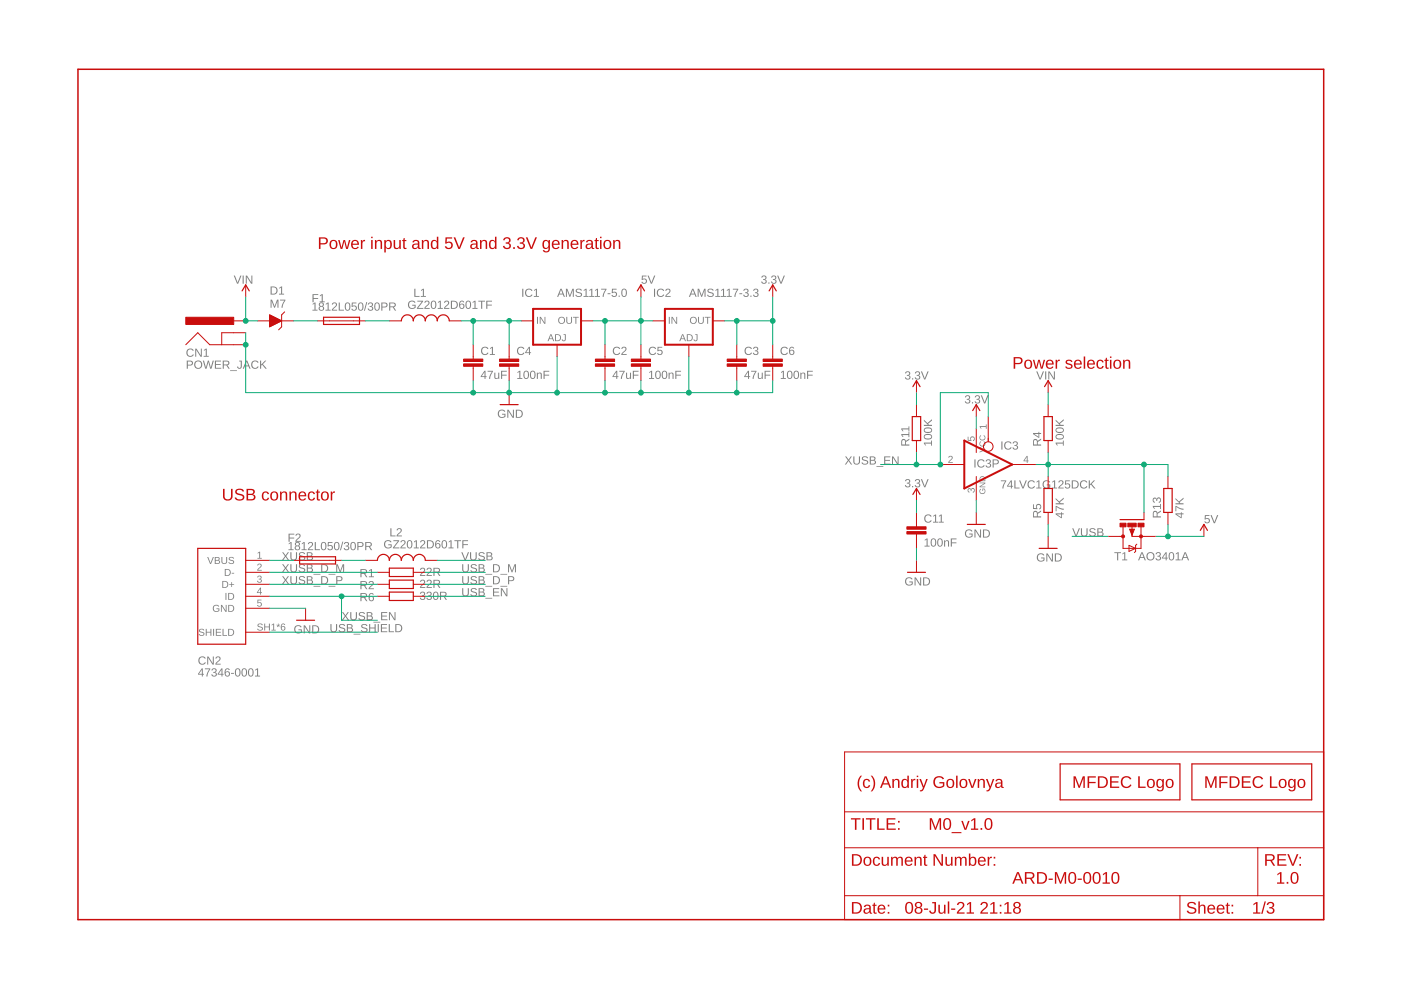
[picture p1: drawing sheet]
<svg xmlns="http://www.w3.org/2000/svg" width="297mm" height="210mm" viewBox="0 0 297 210" stroke-linecap="round" stroke-linejoin="round" font-family="sans-serif">
<g fill="#808080">
<path d="M54.7 122.1a.43 .43 0 0 1 .7 0 .43 .43 0 0 1-.2 .7 .39 .39 0 0 1 .3 .4 .39 .39 0 0 1-.5 .4l-.4-.3-.1-.1 .2-.1a.3 .3 0 0 0 .4 .3 .3 .3 0 0 0 .1-.5h-.3v-.2a.29 .29 0 0 0 .4-.1 .29 .29 0 0 0-.2-.4 .29 .29 0 0 0-.4 .2h-.2z"/>
<path d="M54.7 119.6a.5 .5 0 0 1 .8 .2 .5 .5 0 0 1-.5 .7l-.3 .3h.8v.2h-1l.6-.7a.3 .3 0 0 0 .1-.5 .3 .3 0 0 0-.5 .1h-.2z"/>
<path d="M54.6 127.1h.8v.2h-.6l-.1 .5a.5 .5 0 0 1 .8 .2 .5 .5 0 0 1-.4 .7 .5 .5 0 0 1-.6-.4l.5 .2a.34 .34 0 0 0 .3-.5 .34 .34 0 0 0-.6-.1h-.2z"/>
<path d="M54.6 117.2l.5-.2v1.3h.4v.2h-.9v-.2h.4v-1.1l-.4 .2z"/>
<path d="M207.7 90.4h1.3v-.4h.2v.9h-.2v-.4h-1.1l.2 .4h-.1z"/>
<path d="M201.2 96.7a.5 .5 0 0 1 .8 .3 .5 .5 0 0 1-.5 .6l-.2 .4h.7v.1h-1l.6-.7a.3 .3 0 0 0 .2-.5 .3 .3 0 0 0-.6 .1h-.1z"/>
<path d="M205.3 103.6l.4-.1 .2 .3a.4 .4 0 0 1 .5-.4 .4 .4 0 0 1 .3 .6l-.3 .4-.1 .1-.1-.2a.3 .3 0 0 0 .3-.4 .3 .3 0 0 0-.5-.2v.4h-.2a.29 .29 0 0 0-.1-.4 .29 .29 0 0 0-.4 .2 .29 .29 0 0 0 .2 .4v.1l-.3-.3z"/>
<path d="M205.2 92.6h.1v.7h.5a.5 .5 0 0 1 .2-.7 .5 .5 0 0 1 .7 .3 .5 .5 0 0 1-.4 .6l.2-.5a.34 .34 0 0 0-.5-.3 .34 .34 0 0 0 0 .6v.2l-.8-.1z"/>
<path d="M39.6 76.5h.7a.53 .53 0 0 1 .6 .5 .53 .53 0 0 1-.6 .5h-.5v.7h-.2zM39.8 76.6v.7h.7a.35 .35 0 0 0 0-.6zM41.1 77.3a.9 .9 0 0 1 1.8 0 .9 .9 0 0 1-1.8 0zM41.6 76.8a.7 .7 0 0 0 .2 1.1 .7 .7 0 0 0 .9-.5 .7 .7 0 0 0-.9-.8zM43 76.5h.2l.5 1.5 .4-1.5h.2l.4 1.5 .4-1.5h.2l-.5 1.7h-.2l-.4-1.5-.4 1.5h-.3zM45.6 76.5h1.3v.1h-1.1v.6h1v.2h-1v.6h1.1v.2h-1.3zM47.2 76.5h.8a.5 .5 0 0 1 .6 .4 .5 .5 0 0 1-.4 .5l.5 .8h-.3l-.4-.7h-.5v.7h-.3zM47.5 76.6v.7h.5a.32 .32 0 0 0 .4-.3 .32 .32 0 0 0-.4-.4zM48.8 78.5h1.4v.2h-1.4zM50.7 76.5h.6v1.2a.51 .51 0 0 1-.5 .5 .51 .51 0 0 1-.5-.4l.2-.1a.29 .29 0 0 0 .3 .3 .29 .29 0 0 0 .2-.3v-1.1h-.3zM52.2 76.5h.2l.7 1.7h-.2l-.2-.5h-.8l-.2 .5h-.2zM52.3 76.6l-.3 .9h.6zM53.5 76.7a.86 .86 0 0 1 1.3 .2h-.2a.63 .63 0 0 0-.9 0 .63 .63 0 0 0 0 .9 .63 .63 0 0 0 .9-.1h.2a.88 .88 0 0 1-1.3 .3 .88 .88 0 0 1 0-1.3zM55.1 76.5h.3v.8l.8-.8h.3l-.8 .7 .9 1h-.3l-.7-.9-.2 .2v.7h-.3z"/>
<path d="M57.4 63.5h.3l.5 1.5 .5-1.5h.3v1.8h-.2v-1.6l-.5 1.6h-.2l-.5-1.6v1.6h-.2zM59.4 63.5h1.1l-.5 1.1-.1 .7h-.2l.1-.5 .5-1.1h-.9z"/>
<path d="M86.7 64a.9 .9 0 0 1 1.4 .1l-.2 .1a.68 .68 0 0 0-1 0 .68 .68 0 0 0 0 .9 .68 .68 0 0 0 .9 .1l.1-.4h-.5v-.2h.7v.6a.94 .94 0 0 1-1.3 .1 .94 .94 0 0 1-.1-1.3zM88.5 63.8h1.2l-1 1.5h1.1v.2h-1.4l1-1.5h-.9zM90.1 63.9a.55 .55 0 0 1 .9 .1 .55 .55 0 0 1-.3 .8l-.5 .5h.9v.2h-1.1v-.3l.5-.5a.37 .37 0 0 0 .3-.5 .37 .37 0 0 0-.6-.1l-.2 .1zM91.6 63.8a.64 .64 0 0 1 .7 .1 .64 .64 0 0 1 .2 .7 .64 .64 0 0 1-.6 .9 .64 .64 0 0 1-.6-.9zM91.8 64a.97 .97 0 0 0 .1 1.3 .86 .86 0 0 0 0-1.4zM92.9 64l.6-.2v1.5h.4v.2h-1.1v-.2h.4v-1.3l-.3 .2zM94.3 63.9a.55 .55 0 0 1 .9 .1 .55 .55 0 0 1-.3 .8l-.5 .5h.9v.2h-1.2l.1-.3 .5-.5a.37 .37 0 0 0 .3-.5 .37 .37 0 0 0-.6-.1l-.3 .1zM95.6 63.8h.6a.86 .86 0 0 1 .9 .8 .86 .86 0 0 1-.9 .9h-.6zM95.8 63.9v1.4a.73 .73 0 0 0 1-.7 .73 .73 0 0 0-1-.7zM97.6 63.8h.2a.5 .5 0 0 1 .6 .3h-.2l-.1-.1a.47 .47 0 0 0-.5 .1 .47 .47 0 0 0-.1 .5 .55 .55 0 0 1 .9 .1 .55 .55 0 0 1-.2 .8 .55 .55 0 0 1-.8-.4l-.1-.7zM97.5 64.9a.4 .4 0 0 0 .8 0 .4 .4 0 0 0-.8 0zM98.9 63.8a.64 .64 0 0 1 .8 .1 .64 .64 0 0 1 .2 .7 .64 .64 0 0 1-.6 .9 .64 .64 0 0 1-.6-.9zM99.1 64a.97 .97 0 0 0 .2 1.3 .86 .86 0 0 0 0-1.4zM100.2 64l.6-.2v1.5h.4v.2h-1v-.2h.4v-1.3l-.4 .2zM101.4 63.8h1.4v.2h-.6v1.5h-.2v-1.5h-.6zM103.1 63.8h1.2v.2h-1v.6h1v.2h-1v.7h-.2z"/>
<path d="M66.3 64.4l.6-.3v1.6h.4v.2h-1.1v-.2h.5v-1.3l-.4 .2zM67.7 64.2a.51 .51 0 0 1 .8 0 .51 .51 0 0 1 0 .7l-.1 .1a.5 .5 0 0 1 .1 .7 .5 .5 0 0 1-.7 0 .5 .5 0 0 1 .1-.7l-.3-.3zM67.8 64.6a.35 .35 0 0 0 .7 0 .35 .35 0 0 0-.7 0zM67.8 65.4a.36 .36 0 0 0 .7 0 .36 .36 0 0 0-.7 0zM69.1 64.4l.6-.3v1.6h.4v.2h-1.1v-.2h.5v-1.3l-.4 .2zM70.5 64.2a.55 .55 0 0 1 .9 .2 .55 .55 0 0 1-.3 .8l-.5 .5h.9v.2h-1.2l.1-.3 .5-.5a.37 .37 0 0 0 .3-.5 .37 .37 0 0 0-.6-.1l-.2 .1zM71.8 64.1h.2v1.6h.9v.2h-1.1zM73.4 64.2a.64 .64 0 0 1 .7 .1 .64 .64 0 0 1 .2 .7 .64 .64 0 0 1-.6 .9 .64 .64 0 0 1-.6-.9zM73.5 64.3a.97 .97 0 0 0 .2 1.4 .86 .86 0 0 0 0-1.4zM74.6 64.1h1v.2h-.8v.6a.59 .59 0 0 1 .8 .2 .59 .59 0 0 1-.4 .8 .59 .59 0 0 1-.7-.4h.2a.38 .38 0 0 0 .6 .1 .38 .38 0 0 0 0-.6 .38 .38 0 0 0-.5 .1h-.3zM76.1 64.2a.64 .64 0 0 1 .8 .1 .64 .64 0 0 1 .2 .7 .64 .64 0 0 1-.6 .9 .64 .64 0 0 1-.6-.9zM76.3 64.3a.97 .97 0 0 0 .2 1.4 .86 .86 0 0 0 0-1.4zM77.7 64.1h.2l-.5 1.8h-.2zM78.2 64.2a.5 .5 0 0 1 .8 0 .5 .5 0 0 1-.3 .8 .51 .51 0 0 1 .3 .8 .51 .51 0 0 1-.9 0l-.1-.4h.2a.35 .35 0 0 0 .5 .3 .35 .35 0 0 0 .1-.5l-.4-.1v-.2a.33 .33 0 0 0 .4-.2 .33 .33 0 0 0-.2-.4 .33 .33 0 0 0-.4 .3h-.2zM79.6 64.2a.64 .64 0 0 1 .8 .1 .64 .64 0 0 1 .1 .7 .64 .64 0 0 1-.6 .9 .64 .64 0 0 1-.6-.9zM79.8 64.3a.97 .97 0 0 0 .1 1.4 .86 .86 0 0 0 0-1.4zM80.8 64.1h.8a.53 .53 0 0 1 .6 .6 .53 .53 0 0 1-.6 .5h-.5v.7h-.3zM81.1 64.3v.7h.7a.35 .35 0 0 0 0-.6zM82.5 64.1h.8a.5 .5 0 0 1 .6 .4 .5 .5 0 0 1-.4 .6l.5 .8h-.3l-.4-.8h-.6v.8h-.2zM82.7 64.3v.7h.6a.32 .32 0 0 0 .4-.4 .32 .32 0 0 0-.4-.3z"/>
<path d="M102.7 78.6h.2v1.2h.3v.1h-.3v.4h-.2v-.4h-.8zM102.7 78.9l-.6 .9h.6zM103.4 78.6h1.1l-.5 1.1-.1 .6h-.2l.1-.4 .5-1.1h-.9zM104.8 79h.2v.9a.32 .32 0 0 0 .4 .3 .32 .32 0 0 0 .2-.4v-.8h.3v1.3h-.2l-.1-.2a.44 .44 0 0 1-.5 .2 .44 .44 0 0 1-.3-.4zM106.2 78.6h1.3v.2h-1v.6h.9v.2h-.9v.7h-.3z"/>
<path d="M130.6 78.6h.3v1.2h.2v.1h-.2v.4h-.2v-.4h-.8zM130.7 78.9l-.6 .9h.6zM131.3 78.6h1.1l-.4 1.1-.1 .6h-.3l.1-.4 .5-1.1h-.9zM132.7 79h.3v.9a.32 .32 0 0 0 .3 .3 .32 .32 0 0 0 .3-.4v-.8h.2v1.3h-.2v-.2a.44 .44 0 0 1-.5 .2 .44 .44 0 0 1-.4-.4zM134.2 78.6h1.2v.2h-1v.6h1v.2h-1v.7h-.2z"/>
<path d="M158.6 78.6h.2v1.2h.2v.1h-.2v.4h-.2v-.4h-.8zM158.6 78.9l-.6 .9h.6zM159.2 78.6h1.2l-.5 1.1-.1 .6h-.2v-.4l.6-1.1h-1zM160.7 79h.2v.9a.32 .32 0 0 0 .3 .3 .32 .32 0 0 0 .3-.4v-.8h.2v1.3h-.2v-.2a.44 .44 0 0 1-.5 .2 .44 .44 0 0 1-.3-.4zM162.1 78.6h1.2v.2h-1v.6h1v.2h-1v.7h-.2z"/>
<path d="M109.7 78.9l.6-.3v1.5h.4v.2h-1v-.2h.4v-1.3l-.4 .3zM111.2 78.7a.64 .64 0 0 1 .8 0 .64 .64 0 0 1 .2 .8 .64 .64 0 0 1-.6 .9 .64 .64 0 0 1-.6-.9zM111.4 78.8a.97 .97 0 0 0 .2 1.4 .86 .86 0 0 0 0-1.4zM112.6 78.7a.64 .64 0 0 1 .8 0 .64 .64 0 0 1 .1 .8 .64 .64 0 0 1-.5 .9 .64 .64 0 0 1-.6-.9zM112.8 78.8a.97 .97 0 0 0 .2 1.4 .86 .86 0 0 0 0-1.4zM113.8 79h.2v.2a.44 .44 0 0 1 .5-.2 .44 .44 0 0 1 .4 .5v.8h-.2v-.8a.32 .32 0 0 0-.4-.4 .32 .32 0 0 0-.3 .5v.7h-.2zM115.2 78.6h1.3v.2h-1v.6h.9v.2h-.9v.7h-.3z"/>
<path d="M137.7 78.9l.6-.3v1.5h.4v.2h-1.1v-.2h.4v-1.3l-.3 .3zM139.2 78.7a.64 .64 0 0 1 .7 0 .64 .64 0 0 1 .2 .8 .64 .64 0 0 1-.6 .9 .64 .64 0 0 1-.6-.9zM139.3 78.8a.97 .97 0 0 0 .2 1.4 .86 .86 0 0 0 0-1.4zM140.5 78.7a.64 .64 0 0 1 .8 0 .64 .64 0 0 1 .2 .8 .64 .64 0 0 1-.6 .9 .64 .64 0 0 1-.6-.9zM140.7 78.8a.97 .97 0 0 0 .2 1.4 .86 .86 0 0 0 0-1.4zM141.7 79h.3v.2a.44 .44 0 0 1 .5-.2 .44 .44 0 0 1 .3 .5v.8h-.2v-.8a.32 .32 0 0 0-.4-.4 .32 .32 0 0 0-.2 .5v.7h-.2zM143.2 78.6h1.2v.2h-1v.6h1v.2h-1v.7h-.2z"/>
<path d="M165.6 78.9l.6-.3v1.5h.4v.2h-1.1v-.2h.5v-1.3l-.4 .3zM167.1 78.7a.64 .64 0 0 1 .7 0 .64 .64 0 0 1 .2 .8 .64 .64 0 0 1-.6 .9 .64 .64 0 0 1-.6-.9zM167.3 78.8a.97 .97 0 0 0 .1 1.4 .86 .86 0 0 0 0-1.4zM168.5 78.7a.64 .64 0 0 1 .7 0 .64 .64 0 0 1 .2 .8 .64 .64 0 0 1-.6 .9 .64 .64 0 0 1-.6-.9zM168.7 78.8a.97 .97 0 0 0 .1 1.4 .86 .86 0 0 0 0-1.4zM169.7 79h.2v.2a.44 .44 0 0 1 .5-.2 .44 .44 0 0 1 .3 .5v.8h-.2v-.8a.32 .32 0 0 0-.3-.4 .32 .32 0 0 0-.3 .5v.7h-.2zM171.1 78.6h1.2v.2h-1v.6h1v.2h-1v.7h-.2z"/>
<path d="M118.8 61.2h.3l.7 1.7h-.3l-.2-.5h-.7l-.2 .5h-.3zM118.9 61.4l-.3 .9h.7zM120 61.2h.3l.5 1.5 .6-1.5h.3v1.7h-.3l.1-1.5-.6 1.5h-.2l-.5-1.5v1.5h-.2zM122.2 61.3a.8 .8 0 0 1 1.2 .3h-.3a.4 .4 0 0 0-.4-.3 .4 .4 0 0 0-.3 .5l.2 .1a.57 .57 0 0 1 .7 .3 .57 .57 0 0 1-.2 .7l-.4 .1a.63 .63 0 0 1-.7-.5h.2a.46 .46 0 0 0 .5 .3 .46 .46 0 0 0 .4-.5l-.4-.2a.49 .49 0 0 1-.6-.2 .49 .49 0 0 1 .1-.6zM123.8 61.5l.6-.3v1.6h.4v.1h-1.1v-.1h.5v-1.4l-.4 .3zM125 61.5l.6-.3v1.6h.4v.1h-1.1v-.1h.5v-1.4l-.4 .3zM126.2 61.5l.6-.3v1.6h.4v.1h-1.1v-.1h.5v-1.4l-.4 .3zM127.4 61.2h1.2l-.5 1.1-.1 .6h-.2v-.4l.6-1.1h-1zM128.8 62.2h.6v.2h-.6zM129.7 61.2h1v.2h-.8v.6a.59 .59 0 0 1 .9 .2 .59 .59 0 0 1-.4 .8 .59 .59 0 0 1-.8-.4l.3-.1a.38 .38 0 0 0 .5 .2 .38 .38 0 0 0 .1-.6 .38 .38 0 0 0-.6 0h-.2zM131.2 62.7h.2v.2h-.2zM132 61.3a.64 .64 0 0 1 .7 .1 .64 .64 0 0 1 .2 .7 .64 .64 0 0 1-.6 .9 .64 .64 0 0 1-.6-.9zM132.2 61.4a.97 .97 0 0 0 .1 1.4 .86 .86 0 0 0 0-1.4z"/>
<path d="M146.8 61.2h.2l.7 1.7h-.2l-.2-.5h-.8l-.2 .5h-.2zM146.9 61.4l-.3 .9h.6zM147.9 61.2h.3l.6 1.5 .5-1.5h.3v1.7h-.2v-1.5l-.6 1.5h-.1l-.6-1.5v1.5h-.2zM150.2 61.3a.8 .8 0 0 1 1.1 .3h-.2a.4 .4 0 0 0-.5-.3 .4 .4 0 0 0-.3 .5l.2 .1a.57 .57 0 0 1 .7 .3 .57 .57 0 0 1-.2 .7l-.4 .1a.63 .63 0 0 1-.7-.5h.2a.46 .46 0 0 0 .6 .3 .46 .46 0 0 0 .3-.5l-.4-.2a.49 .49 0 0 1-.5-.2 .49 .49 0 0 1 .1-.6zM151.7 61.5l.6-.3v1.6h.4v.1h-1v-.1h.4v-1.4l-.4 .3zM152.9 61.5l.6-.3v1.6h.4v.1h-1v-.1h.4v-1.4l-.4 .3zM154.1 61.5l.6-.3v1.6h.4v.1h-1v-.1h.4v-1.4l-.4 .3zM155.4 61.2h1.1l-.5 1.1-.1 .6h-.2l.1-.4 .5-1.1h-.9zM156.8 62.2h.6v.2h-.6zM157.8 61.3a.5 .5 0 0 1 .8 0 .5 .5 0 0 1-.3 .8 .51 .51 0 0 1 .3 .8 .51 .51 0 0 1-.8-.1l-.2-.3h.2a.35 .35 0 0 0 .5 .3 .35 .35 0 0 0 .1-.6h-.4v-.2a.33 .33 0 0 0 .5-.2 .33 .33 0 0 0-.3-.4 .33 .33 0 0 0-.4 .3l-.2-.1zM159.1 62.7h.2v.2h-.2zM159.9 61.3a.5 .5 0 0 1 .8 0 .5 .5 0 0 1-.3 .8 .51 .51 0 0 1 .3 .8 .51 .51 0 0 1-.9-.1l-.1-.3h.2a.35 .35 0 0 0 .5 .3 .35 .35 0 0 0 .1-.6h-.4v-.2a.33 .33 0 0 0 .4-.2 .33 .33 0 0 0-.2-.4 .33 .33 0 0 0-.4 .3l-.2-.1z"/>
<path d="M136.1 58.4h1v.2h-.8v.6a.59 .59 0 0 1 .8 .2 .59 .59 0 0 1-.4 .8 .59 .59 0 0 1-.7-.4l.2-.1a.38 .38 0 0 0 .6 .2 .38 .38 0 0 0 0-.6 .38 .38 0 0 0-.5 .1h-.3zM137.3 58.4h.2l.6 1.5 .6-1.5h.2l-.7 1.7h-.2z"/>
<path d="M161.6 58.5a.5 .5 0 0 1 .8 0 .5 .5 0 0 1-.2 .8 .51 .51 0 0 1 .2 .8 .51 .51 0 0 1-.8 0l-.2-.4h.2a.35 .35 0 0 0 .5 .3 .35 .35 0 0 0 .1-.6h-.4v-.2a.33 .33 0 0 0 .5-.2 .33 .33 0 0 0-.3-.4 .33 .33 0 0 0-.4 .3h-.2zM162.9 59.9h.2v.2h-.2zM163.7 58.5a.5 .5 0 0 1 .8 0 .5 .5 0 0 1-.3 .8 .51 .51 0 0 1 .3 .8 .51 .51 0 0 1-.9 0l-.1-.4h.2a.35 .35 0 0 0 .5 .3 .35 .35 0 0 0 .1-.6h-.4v-.2a.33 .33 0 0 0 .5-.2 .33 .33 0 0 0-.3-.4 .33 .33 0 0 0-.4 .3h-.2zM164.8 58.4h.2l.6 1.5 .6-1.5h.2l-.7 1.7h-.2z"/>
<path d="M105.8 87.1a.9 .9 0 0 1 1.3 .1l-.2 .1a.68 .68 0 0 0-.9 0 .68 .68 0 0 0-.1 .9 .68 .68 0 0 0 1 .1l.1-.4h-.6v-.2h.8v.6a.94 .94 0 0 1-1.4 .1 .94 .94 0 0 1 0-1.3zM107.6 86.9h.2l1 1.4-.1-1.4h.3v1.7h-.3l-.9-1.5v1.5h-.2zM109.4 86.9h.5a.86 .86 0 0 1 .9 .8 .86 .86 0 0 1-.8 .9h-.6zM109.6 87.1v1.3a.73 .73 0 0 0 1-.7 .73 .73 0 0 0-1-.6z"/>
<path d="M49.6 58.4h.2l.6 1.5 .6-1.5h.2l-.7 1.7h-.2zM51.4 58.4h.3v1.7h-.3zM52.1 58.4h.3l.9 1.5v-1.5h.2v1.7h-.3l-.9-1.4v1.4h-.2z"/>
<path d="M42.8 141.7h.2v1.2h.2v.1h-.2v.4h-.2v-.4h-.8zM42.8 142l-.6 .9h.6zM43.4 141.7h1.2l-.5 1.1-.1 .6h-.2v-.4l.6-1.1h-1zM45 141.8a.5 .5 0 0 1 .8 0 .5 .5 0 0 1-.2 .8 .51 .51 0 0 1 .2 .8 .51 .51 0 0 1-.8-.1l-.2-.3h.2a.35 .35 0 0 0 .5 .3 .35 .35 0 0 0 .1-.6h-.4v-.2a.33 .33 0 0 0 .5-.2 .33 .33 0 0 0-.2-.4 .33 .33 0 0 0-.4 .3l-.3-.1zM46.9 141.7h.3v1.2h.2v.1h-.2v.4h-.2v-.4h-.8zM47 142l-.6 .9h.6zM47.9 141.8l.1-.1a.5 .5 0 0 1 .7 .3l-.2 .1-.1-.2a.47 .47 0 0 0-.5 .2 .47 .47 0 0 0-.1 .4 .55 .55 0 0 1 .9 .1 .55 .55 0 0 1-.3 .8 .55 .55 0 0 1-.7-.3l-.1-.8zM47.8 142.9a.37 .37 0 0 0 .7 0 .37 .37 0 0 0-.7 0zM49 142.7h.6v.2h-.6zM50.1 141.8a.64 .64 0 0 1 .7 0 .64 .64 0 0 1 .2 .8 .64 .64 0 0 1-.6 .9 .64 .64 0 0 1-.6-.9zM50.2 141.9a.97 .97 0 0 0 .2 1.4 .86 .86 0 0 0 0-1.4zM51.4 141.8a.64 .64 0 0 1 .8 0 .64 .64 0 0 1 .2 .8 .64 .64 0 0 1-.6 .9 .64 .64 0 0 1-.6-.9zM51.6 141.9a.97 .97 0 0 0 .2 1.4 .86 .86 0 0 0 0-1.4zM52.8 141.8a.64 .64 0 0 1 .8 0 .64 .64 0 0 1 .2 .8 .64 .64 0 0 1-.6 .9 .64 .64 0 0 1-.6-.9zM53 141.9a.97 .97 0 0 0 .2 1.4 .86 .86 0 0 0 0-1.4zM54.1 142l.6-.3v1.5h.4v.2h-1v-.2h.4v-1.3l-.4 .3z"/>
<path d="M61.2 115.2l.6-.3v1.6h.4v.1h-1v-.1h.4v-1.4l-.4 .3zM62.7 115a.51 .51 0 0 1 .7 0 .51 .51 0 0 1 0 .7h-.1a.5 .5 0 0 1 .1 .8 .5 .5 0 0 1-.7 0 .5 .5 0 0 1 .1-.8l-.3-.2zM62.7 115.4a.35 .35 0 0 0 .7 0 .35 .35 0 0 0-.7 0zM62.7 116.2a.36 .36 0 0 0 .7 0 .36 .36 0 0 0-.7 0zM64 115.2l.6-.3v1.6h.4v.1h-1.1v-.1h.5v-1.4l-.4 .3zM65.5 115a.55 .55 0 0 1 .8 .1 .55 .55 0 0 1-.3 .9l-.5 .5h.9v.1h-1.1v-.2l.5-.5a.37 .37 0 0 0 .3-.5 .37 .37 0 0 0-.6-.1l-.2 .1zM66.7 114.9h.3v1.6h.8v.1h-1.1zM68.3 115a.64 .64 0 0 1 .7 .1 .64 .64 0 0 1 .2 .7 .64 .64 0 0 1-.6 .9 .64 .64 0 0 1-.6-.9zM68.4 115.1a.97 .97 0 0 0 .2 1.4 .86 .86 0 0 0 0-1.4zM69.5 114.9h1v.2h-.8v.6a.59 .59 0 0 1 .8 .2 .59 .59 0 0 1-.3 .8 .59 .59 0 0 1-.8-.4l.2-.1a.38 .38 0 0 0 .6 .2 .38 .38 0 0 0 .1-.6 .38 .38 0 0 0-.6 .1h-.2zM71.1 115a.64 .64 0 0 1 .7 .1 .64 .64 0 0 1 .2 .7 .64 .64 0 0 1-.6 .9 .64 .64 0 0 1-.6-.9zM71.2 115.1a.97 .97 0 0 0 .2 1.4 .86 .86 0 0 0 0-1.4zM72.6 114.8h.2l-.5 1.9h-.2zM73.1 115a.5 .5 0 0 1 .8 0 .5 .5 0 0 1-.2 .8 .51 .51 0 0 1 .2 .8 .51 .51 0 0 1-.8 0l-.2-.4h.2a.35 .35 0 0 0 .5 .3 .35 .35 0 0 0 .1-.6h-.4v-.2a.33 .33 0 0 0 .5-.2 .33 .33 0 0 0-.3-.4 .33 .33 0 0 0-.4 .3h-.2zM74.5 115a.64 .64 0 0 1 .8 .1 .64 .64 0 0 1 .2 .7 .64 .64 0 0 1-.6 .9 .64 .64 0 0 1-.6-.9zM74.7 115.1a.97 .97 0 0 0 .2 1.4 .86 .86 0 0 0 0-1.4zM75.8 114.9h.7a.53 .53 0 0 1 .6 .5 .53 .53 0 0 1-.6 .6h-.5v.6h-.2zM76 115.1v.7h.7a.35 .35 0 0 0 0-.6zM77.4 114.9h.8a.5 .5 0 0 1 .6 .4 .5 .5 0 0 1-.4 .6l.5 .7h-.3l-.4-.7h-.5v.7h-.3zM77.7 115.1v.7h.5a.32 .32 0 0 0 .4-.4 .32 .32 0 0 0-.4-.3z"/>
<path d="M81.6 114.8a.9 .9 0 0 1 1.4 .1l-.2 .1a.68 .68 0 0 0-1 0 .68 .68 0 0 0 0 .9 .68 .68 0 0 0 .9 .1l.1-.4h-.5v-.2h.7v.6a.94 .94 0 0 1-1.3 .1 .94 .94 0 0 1-.1-1.3zM83.4 114.5h1.2l-1 1.6h1.1v.2h-1.4l1.1-1.6h-1zM85.1 114.6a.55 .55 0 0 1 .8 .2 .55 .55 0 0 1-.3 .8l-.5 .5h.9v.2h-1.1l.1-.3 .4-.5a.37 .37 0 0 0 .4-.5 .37 .37 0 0 0-.6-.1l-.3 .1zM86.5 114.6a.64 .64 0 0 1 .8 .1 .64 .64 0 0 1 .1 .7 .64 .64 0 0 1-.6 .9 .64 .64 0 0 1-.6-.9zM86.7 114.7a.97 .97 0 0 0 .1 1.4 .86 .86 0 0 0 0-1.4zM87.8 114.8l.6-.3v1.6h.4v.2h-1.1v-.2h.5v-1.3l-.4 .2zM89.2 114.6a.55 .55 0 0 1 .9 .2 .55 .55 0 0 1-.3 .8l-.5 .5h.9v.2h-1.1v-.3l.5-.5a.37 .37 0 0 0 .3-.5 .37 .37 0 0 0-.6-.1l-.2 .1zM90.5 114.5h.6a.86 .86 0 0 1 .9 .9 .86 .86 0 0 1-.8 .9h-.7zM90.8 114.7v1.4a.73 .73 0 0 0 1-.7 .73 .73 0 0 0-1-.7zM92.5 114.6l.2-.1a.5 .5 0 0 1 .6 .4h-.2l-.1-.1a.47 .47 0 0 0-.4 .1 .47 .47 0 0 0-.1 .5 .55 .55 0 0 1 .8 .1 .55 .55 0 0 1-.2 .8 .55 .55 0 0 1-.8-.4v-.7zM92.4 115.7a.4 .4 0 0 0 .8 0 .4 .4 0 0 0-.8 0zM93.9 114.6a.64 .64 0 0 1 .7 .1 .64 .64 0 0 1 .2 .7 .64 .64 0 0 1-.6 .9 .64 .64 0 0 1-.6-.9zM94 114.7a.97 .97 0 0 0 .2 1.4 .86 .86 0 0 0 0-1.4zM95.1 114.8l.6-.3v1.6h.5v.2h-1.1v-.2h.4v-1.3l-.4 .2zM96.3 114.5h1.5v.2h-.6v1.6h-.3v-1.6h-.6zM98 114.5h1.2v.2h-1v.7h1v.2h-1v.7h-.2z"/>
<path d="M89.2 120.5a.55 .55 0 0 1 .9 .1 .55 .55 0 0 1-.3 .8l-.5 .5h.9v.2h-1.2l.1-.3 .5-.5a.37 .37 0 0 0 .3-.5 .37 .37 0 0 0-.6-.1l-.3 .1zM90.6 120.5a.55 .55 0 0 1 .9 .1 .55 .55 0 0 1-.3 .8l-.5 .5h.9v.2h-1.2l.1-.3 .5-.5a.37 .37 0 0 0 .3-.5 .37 .37 0 0 0-.6-.1l-.3 .1zM91.9 120.4h.8a.5 .5 0 0 1 .6 .4 .5 .5 0 0 1-.4 .6l.5 .7h-.3l-.4-.7h-.6v.7h-.2zM92.1 120.6v.6h.6a.32 .32 0 0 0 .4-.3 .32 .32 0 0 0-.4-.3z"/>
<path d="M89.2 123a.55 .55 0 0 1 .9 .1 .55 .55 0 0 1-.3 .9l-.5 .5h.9v.1h-1.2l.1-.2 .5-.5a.37 .37 0 0 0 .3-.5 .37 .37 0 0 0-.6-.1l-.3 .1zM90.6 123a.55 .55 0 0 1 .9 .1 .55 .55 0 0 1-.3 .9l-.5 .5h.9v.1h-1.2l.1-.2 .5-.5a.37 .37 0 0 0 .3-.5 .37 .37 0 0 0-.6-.1l-.3 .1zM91.9 122.9h.8a.5 .5 0 0 1 .6 .4 .5 .5 0 0 1-.4 .6l.5 .7h-.3l-.4-.7h-.6v.7h-.2zM92.1 123.1v.6h.6a.32 .32 0 0 0 .4-.3 .32 .32 0 0 0-.4-.3z"/>
<path d="M62.6 132.8a.9 .9 0 0 1 1.4 .2h-.3a.68 .68 0 0 0-.9 0 .68 .68 0 0 0-.1 .9 .68 .68 0 0 0 1 .1l.1-.4h-.5v-.2h.7v.6a.94 .94 0 0 1-1.3 .1 .94 .94 0 0 1-.1-1.3zM64.4 132.6h.3l.9 1.5v-1.5h.2v1.7h-.3l-.9-1.5v1.5h-.2zM66.2 132.6h.6a.86 .86 0 0 1 .9 .8 .86 .86 0 0 1-.9 .9h-.6zM66.4 132.8v1.3a.73 .73 0 0 0 1-.7 .73 .73 0 0 0-1-.6z"/>
<path d="M242 117.1h.3l.6 1.7h-.2l-.2-.5h-.8l-.2 .5h-.2zM242.1 117.3l-.3 .8h.6zM243 117.9a.9 .9 0 0 1 1.8 0 .9 .9 0 0 1-1.8 0zM243.5 117.4a.7 .7 0 0 0 .1 1.2 .7 .7 0 0 0 1-.6 .7 .7 0 0 0-.9-.7zM245.2 117.2a.5 .5 0 0 1 .8 0 .5 .5 0 0 1-.2 .7 .51 .51 0 0 1 .2 .8 .51 .51 0 0 1-.8 0l-.2-.3 .2-.1a.35 .35 0 0 0 .5 .4 .35 .35 0 0 0 .1-.6l-.4-.1v-.2a.33 .33 0 0 0 .5-.1 .33 .33 0 0 0-.3-.5 .33 .33 0 0 0-.4 .3h-.2zM247.1 117.1h.3v1.1h.2v.2h-.2v.4h-.3v-.4h-.8zM247.1 117.3l-.6 .9h.6zM248 117.2a.64 .64 0 0 1 .8 0 .64 .64 0 0 1 .2 .7 .64 .64 0 0 1-.6 .9 .64 .64 0 0 1-.6-.9zM248.2 117.3a.97 .97 0 0 0 .2 1.4 .86 .86 0 0 0 0-1.5zM249.3 117.4l.6-.3v1.5h.4v.2h-1.1v-.2h.5v-1.3l-.4 .3zM251.2 117.1h.2l.7 1.7h-.2l-.2-.5h-.8l-.2 .5h-.2zM251.3 117.3l-.3 .8h.6z"/>
<path d="M223.8 93.8h1.6v-.4h.1v1.1h-.1v-.4h-1.4l.3 .3h-.2zM223.9 92.3a1.02 1.02 0 0 1 1.7 .3 .95 .95 0 0 1-.9 .6 .95 .95 0 0 1-.9-.6zM224 92.4a.66 .66 0 0 0 .4 .6 .66 .66 0 0 0 .7-.1 .41 .41 0 0 0 .2-.6 .41 .41 0 0 0-.6-.1zM223.9 90.9a1.02 1.02 0 0 1 1.7 .3 .95 .95 0 0 1-.9 .6 .95 .95 0 0 1-.9-.6zM224 91a.66 .66 0 0 0 .4 .6 .66 .66 0 0 0 .7-.1 .41 .41 0 0 0 .2-.5 .41 .41 0 0 0-.6-.2zM223.8 89l.8 .7 .9-.8v.3l-.8 .7 .2 .2h.6v.2h-1.7v-.2h.9l-.9-.9z"/>
<path d="M223.8 108.8h1.2v-.2h.1v.2h.4v.3h-.4v.8h-.1l-1.2-.8zM224.1 109.1l.9 .6v-.6zM223.8 107.3l1.1 .5 .6 .1v.2l-.7-.2-.8-.4v.9h-.2zM223.8 105.6l.8 .7 .9-.8v.3l-.8 .7 .2 .2h.6v.2h-1.7v-.2h.9l-.9-.8z"/>
<path d="M219.7 78.7h.3l.5 1.6 .6-1.6h.3l-.8 1.8h-.2zM221.6 78.7h.2v1.8h-.2zM222.3 78.7h.2l1 1.5-.1-1.5h.3v1.8h-.3l-.9-1.5v1.5h-.2z"/>
<path d="M220 117.5a.9 .9 0 0 1 1.4 .2l-.2 .1a.68 .68 0 0 0-1 0 .68 .68 0 0 0 0 .9 .68 .68 0 0 0 .9 .1l.1-.4h-.5v-.2h.8v.6a.94 .94 0 0 1-1.4 .1 .94 .94 0 0 1-.1-1.4zM221.8 117.3h.3l.9 1.5v-1.5h.2v1.8h-.2l-1-1.5 .1 1.5h-.3zM223.6 117.3h.6a.86 .86 0 0 1 .9 .9 .86 .86 0 0 1-.8 .9h-.7zM223.9 117.5v1.4a.73 .73 0 0 0 1-.7 .73 .73 0 0 0-1-.7z"/>
<path d="M255.5 109.2h.9v.2h-.7l-.1 .5a.59 .59 0 0 1 .9 .3 .59 .59 0 0 1-.4 .8 .59 .59 0 0 1-.8-.4l.3-.1a.38 .38 0 0 0 .5 .2 .38 .38 0 0 0 .1-.6 .38 .38 0 0 0-.6 0h-.2zM256.6 109.2h.3l.6 1.5 .5-1.5h.3l-.7 1.7h-.2z"/>
<path d="M204.8 112.5a.9 .9 0 0 1 1.4 .1l-.2 .1a.68 .68 0 0 0-1 0 .68 .68 0 0 0-.1 .9 .68 .68 0 0 0 1 .1l.1-.4h-.5v-.2h.7v.6a.94 .94 0 0 1-1.3 .1 .94 .94 0 0 1-.1-1.3zM206.6 112.3h.3l.9 1.4v-1.4h.2v1.7h-.3l-.9-1.5v1.5h-.2zM208.4 112.3h.6a.86 .86 0 0 1 .9 .8 .86 .86 0 0 1-.8 .9h-.7zM208.6 112.5v1.3a.73 .73 0 0 0 1.1-.7 .73 .73 0 0 0-1.1-.6z"/>
<path d="M196.1 114.4l.6-.2v1.5h.4v.2h-1.1v-.2h.5v-1.3l-.4 .3zM197.6 114.2a.64 .64 0 0 1 .7 .1 .64 .64 0 0 1 .2 .7 .64 .64 0 0 1-.6 .9 .64 .64 0 0 1-.6-.9zM197.7 114.4a.97 .97 0 0 0 .2 1.3 .86 .86 0 0 0 0-1.4zM199 114.2a.64 .64 0 0 1 .7 .1 .64 .64 0 0 1 .2 .7 .64 .64 0 0 1-.6 .9 .64 .64 0 0 1-.6-.9zM199.1 114.4a.97 .97 0 0 0 .2 1.3 .86 .86 0 0 0 0-1.4zM200.2 114.6h.2v.2a.44 .44 0 0 1 .5-.2 .44 .44 0 0 1 .3 .4v.9h-.2v-.9a.32 .32 0 0 0-.4-.3 .32 .32 0 0 0-.2 .4v.8h-.2zM201.6 114.2h1.2v.2h-1v.6h1v.2h-1v.7h-.2z"/>
<path d="M192.1 122.6a.9 .9 0 0 1 1.4 .2l-.2 .1a.68 .68 0 0 0-1-.1 .68 .68 0 0 0 0 1 .68 .68 0 0 0 .9 .1l.1-.4h-.5v-.2h.7v.6a.94 .94 0 0 1-1.3 .1 .94 .94 0 0 1-.1-1.4zM193.9 122.4h.3l.9 1.5v-1.5h.2v1.7h-.3l-.9-1.4v1.4h-.2zM195.7 122.4h.6a.86 .86 0 0 1 .9 .8 .86 .86 0 0 1-.8 .9h-.7zM195.9 122.6v1.4a.73 .73 0 0 0 1.1-.7 .73 .73 0 0 0-1.1-.7z"/>
<path d="M89.2 125.6a.5 .5 0 0 1 .8-.1 .5 .5 0 0 1-.2 .8 .51 .51 0 0 1 .2 .8 .51 .51 0 0 1-.8 0l-.2-.4h.2a.35 .35 0 0 0 .5 .3 .35 .35 0 0 0 .2-.5l-.5-.1v-.2a.33 .33 0 0 0 .5-.1 .33 .33 0 0 0-.2-.5 .33 .33 0 0 0-.4 .3h-.3zM90.6 125.6a.5 .5 0 0 1 .8-.1 .5 .5 0 0 1-.2 .8 .51 .51 0 0 1 .2 .8 .51 .51 0 0 1-.8 0l-.2-.4h.2a.35 .35 0 0 0 .5 .3 .35 .35 0 0 0 .1-.5l-.4-.1v-.2a.33 .33 0 0 0 .5-.1 .33 .33 0 0 0-.2-.5 .33 .33 0 0 0-.5 .3h-.2zM92 125.5a.64 .64 0 0 1 .8 .1 .64 .64 0 0 1 .2 .7 .64 .64 0 0 1-.6 .9 .64 .64 0 0 1-.6-.9zM92.2 125.7a.97 .97 0 0 0 .2 1.3 .86 .86 0 0 0 0-1.4zM93.3 125.5h.8a.5 .5 0 0 1 .6 .4 .5 .5 0 0 1-.4 .5l.5 .8h-.3l-.5-.7h-.5v.7h-.2zM93.5 125.7v.6h.6a.32 .32 0 0 0 .4-.3 .32 .32 0 0 0-.4-.3z"/>
<path d="M212.2 101.9h1.1l-.5 1.1v.6h-.3l.1-.5 .5-1.1h-.9zM214.3 101.9h.2v1.1h.3v.2h-.3v.4h-.2v-.4h-.8zM214.3 102.1l-.6 .9h.6zM215.1 101.9h.2v1.5h.9v.2h-1.1zM216.1 101.9h.2l.6 1.5 .6-1.5h.2l-.7 1.7h-.2zM218.1 102.1a.86 .86 0 0 1 1.3 .2h-.2a.63 .63 0 0 0-.9 0 .63 .63 0 0 0 0 .9 .63 .63 0 0 0 .9-.2l.2 .1a.88 .88 0 0 1-1.3 .3 .88 .88 0 0 1 0-1.3zM219.8 102.1l.6-.2v1.5h.4v.2h-1.1v-.2h.5v-1.3l-.4 .2zM221.3 102.1a.9 .9 0 0 1 1.3 .1l-.2 .1a.68 .68 0 0 0-.9 0 .68 .68 0 0 0-.1 .9 .68 .68 0 0 0 1 .1l.1-.4h-.6v-.2h.8v.6a.94 .94 0 0 1-1.4 .1 .94 .94 0 0 1 0-1.3zM223.1 102.1l.6-.2v1.5h.4v.2h-1v-.2h.4v-1.3l-.4 .2zM224.6 101.9a.55 .55 0 0 1 .8 .2 .55 .55 0 0 1-.3 .8l-.5 .5h.9v.2h-1.1v-.3l.5-.5a.37 .37 0 0 0 .4-.5 .37 .37 0 0 0-.7-.1l-.2 .1zM225.8 101.9h1v.1h-.8v.6a.59 .59 0 0 1 .9 .2 .59 .59 0 0 1-.4 .9 .59 .59 0 0 1-.8-.5h.3a.38 .38 0 0 0 .5 .1 .38 .38 0 0 0 .1-.6 .38 .38 0 0 0-.6 .1h-.2zM227.2 101.9h.6a.86 .86 0 0 1 .9 .8 .86 .86 0 0 1-.8 .9h-.7zM227.5 102v1.4a.73 .73 0 0 0 1-.7 .73 .73 0 0 0-1-.7zM229.2 102.1a.86 .86 0 0 1 1.3 .2h-.2a.63 .63 0 0 0-.9 0 .63 .63 0 0 0 0 .9 .63 .63 0 0 0 .9-.2l.2 .1a.88 .88 0 0 1-1.3 .3 .88 .88 0 0 1 0-1.3zM230.8 101.9h.3v.8l.8-.8h.3l-.8 .7 .9 1h-.3l-.7-.9-.2 .2v.7h-.3z"/>
<path d="M204.8 83.9a.5 .5 0 0 1 .8 0 .5 .5 0 0 1-.3 .8 .51 .51 0 0 1 .3 .8 .51 .51 0 0 1-.9-.1l-.1-.3h.2a.35 .35 0 0 0 .5 .3 .35 .35 0 0 0 .1-.6h-.4v-.2a.33 .33 0 0 0 .4-.2 .33 .33 0 0 0-.2-.4 .33 .33 0 0 0-.4 .3l-.2-.1zM206.1 85.3h.2v.2h-.2zM206.8 83.9a.5 .5 0 0 1 .9 0 .5 .5 0 0 1-.3 .8 .51 .51 0 0 1 .3 .8 .51 .51 0 0 1-.9-.1l-.2-.3h.3a.35 .35 0 0 0 .4 .3 .35 .35 0 0 0 .2-.6h-.5v-.2a.33 .33 0 0 0 .5-.2 .33 .33 0 0 0-.2-.4 .33 .33 0 0 0-.4 .3l-.2-.1zM207.9 83.8h.3l.6 1.5 .5-1.5h.3l-.7 1.7h-.3z"/>
<path d="M192.1 101.7a.5 .5 0 0 1 .8 0 .5 .5 0 0 1-.3 .7 .51 .51 0 0 1 .3 .8 .51 .51 0 0 1-.9 0l-.1-.3h.2a.35 .35 0 0 0 .5 .3 .35 .35 0 0 0 .1-.6l-.4-.1v-.2a.33 .33 0 0 0 .4-.1 .33 .33 0 0 0-.2-.5 .33 .33 0 0 0-.4 .3h-.2zM193.4 103h.2v.3h-.2zM194.1 101.7a.5 .5 0 0 1 .9 0 .5 .5 0 0 1-.3 .7 .51 .51 0 0 1 .3 .8 .51 .51 0 0 1-.9 0l-.2-.3h.3a.35 .35 0 0 0 .4 .3 .35 .35 0 0 0 .2-.6l-.4-.1v-.2a.33 .33 0 0 0 .4-.1 .33 .33 0 0 0-.2-.5 .33 .33 0 0 0-.4 .3h-.2zM195.2 101.6h.3l.6 1.5 .5-1.5h.3l-.7 1.7h-.3z"/>
<path d="M195.9 93.8h1.5v-.4h.2v1.1h-.2v-.4h-1.3l.3 .3h-.2zM196 92.3a1.02 1.02 0 0 1 1.6 .3 .95 .95 0 0 1-.9 .6 .95 .95 0 0 1-.8-.6zM196.1 92.4a.66 .66 0 0 0 .4 .6 .66 .66 0 0 0 .6-.1 .41 .41 0 0 0 .3-.6 .41 .41 0 0 0-.7-.1zM196 90.9a1.02 1.02 0 0 1 1.6 .3 .95 .95 0 0 1-.9 .6 .95 .95 0 0 1-.8-.6zM196.1 91a.66 .66 0 0 0 .4 .6 .66 .66 0 0 0 .6-.1 .41 .41 0 0 0 .3-.5 .41 .41 0 0 0-.7-.2zM195.9 89l.7 .7 1-.8v.3l-.8 .7 .1 .2h.7v.2h-1.7v-.2h.8l-.8-.9z"/>
<path d="M192.1 78.8a.5 .5 0 0 1 .8 0 .5 .5 0 0 1-.3 .8 .51 .51 0 0 1 .3 .8 .51 .51 0 0 1-.9 0l-.1-.4h.2a.35 .35 0 0 0 .5 .3 .35 .35 0 0 0 .1-.5l-.4-.1v-.2a.33 .33 0 0 0 .4-.2 .33 .33 0 0 0-.2-.4 .33 .33 0 0 0-.4 .3h-.2zM193.4 80.2h.2v.3h-.2zM194.1 78.8a.5 .5 0 0 1 .9 0 .5 .5 0 0 1-.3 .8 .51 .51 0 0 1 .3 .8 .51 .51 0 0 1-.9 0l-.2-.4h.3a.35 .35 0 0 0 .4 .3 .35 .35 0 0 0 .2-.5l-.4-.1v-.2a.33 .33 0 0 0 .4-.2 .33 .33 0 0 0-.2-.4 .33 .33 0 0 0-.4 .3h-.2zM195.2 78.7h.3l.6 1.6 .5-1.6h.3l-.7 1.8h-.3z"/>
<path d="M249.2 108.8h1.2v-.2h.1v.2h.4v.3h-.4v.8h-.1l-1.2-.8zM249.5 109.1l.9 .6v-.6zM249.2 107.3l1.1 .5 .6 .1v.2l-.7-.2-.8-.4v.9h-.2zM249.2 105.6l.8 .7 .9-.8v.3l-.8 .7 .2 .2h.6v.2h-1.7v-.2h.9l-.9-.8z"/>
<path d="M39.7 74.1a.86 .86 0 0 1 1.4 .2l-.2 .1a.63 .63 0 0 0-1-.1 .63 .63 0 0 0 .1 1 .63 .63 0 0 0 .9-.2l.2 .1a.88 .88 0 0 1-1.3 .3 .88 .88 0 0 1-.1-1.4zM41.4 73.9h.3l.9 1.5v-1.5h.2v1.7h-.3l-.9-1.4v1.4h-.2zM43.2 74.2l.6-.3v1.6h.5v.1h-1.1v-.1h.4v-1.4l-.4 .3z"/>
<path d="M57.4 60.7h.5a.86 .86 0 0 1 .9 .9 .86 .86 0 0 1-.8 .9h-.6zM57.6 60.9v1.4a.73 .73 0 0 0 1-.7 .73 .73 0 0 0-1-.7zM59.2 61l.6-.3v1.6h.4v.2h-1v-.2h.4v-1.4l-.4 .3z"/>
<path d="M87.8 61.2h.3v1.6h.8v.1h-1.1zM89.3 61.5l.6-.3v1.6h.4v.1h-1.1v-.1h.5v-1.4l-.4 .3z"/>
<path d="M66.3 62.4h1.2v.2h-1v.6h.9v.2h-.9v.7h-.2zM67.8 62.6l.6-.2v1.5h.4v.2h-1v-.2h.4v-1.3l-.4 .3z"/>
<path d="M102.2 73.7a.86 .86 0 0 1 1.4 .2l-.3 .1a.63 .63 0 0 0-.9 0 .63 .63 0 0 0 0 .9 .63 .63 0 0 0 1-.2l.2 .1a.88 .88 0 0 1-1.4 .3 .88 .88 0 0 1 0-1.4zM103.9 73.8l.6-.3v1.6h.4v.2h-1v-.2h.4v-1.4l-.4 .3z"/>
<path d="M130.1 73.7a.86 .86 0 0 1 1.4 .2l-.2 .1a.63 .63 0 0 0-1 0 .63 .63 0 0 0 .1 .9 .63 .63 0 0 0 .9-.2l.2 .1a.88 .88 0 0 1-1.3 .3 .88 .88 0 0 1-.1-1.4zM131.9 73.6a.55 .55 0 0 1 .9 .2 .55 .55 0 0 1-.3 .8l-.5 .5h.9v.2h-1.2l.1-.3 .5-.5a.37 .37 0 0 0 .3-.5 .37 .37 0 0 0-.6-.1l-.3 .1z"/>
<path d="M158.1 73.7a.86 .86 0 0 1 1.3 .2l-.2 .1a.63 .63 0 0 0-.9 0 .63 .63 0 0 0 0 .9 .63 .63 0 0 0 .9-.2l.2 .1a.88 .88 0 0 1-1.3 .3 .88 .88 0 0 1 0-1.4zM159.8 73.6a.5 .5 0 0 1 .8 0 .5 .5 0 0 1-.2 .8 .51 .51 0 0 1 .2 .8 .51 .51 0 0 1-.8 0l-.2-.4h.3a.35 .35 0 0 0 .4 .3 .35 .35 0 0 0 .2-.5l-.5-.1v-.2a.33 .33 0 0 0 .5-.2 .33 .33 0 0 0-.2-.4 .33 .33 0 0 0-.4 .3h-.2z"/>
<path d="M109.8 73.7a.86 .86 0 0 1 1.4 .2l-.2 .1a.63 .63 0 0 0-1 0 .63 .63 0 0 0 .1 .9 .63 .63 0 0 0 .9-.2l.2 .1a.88 .88 0 0 1-1.3 .3 .88 .88 0 0 1-.1-1.4zM112.1 73.5h.3v1.2h.2v.2h-.2v.4h-.3v-.4h-.8zM112.1 73.8l-.6 .9h.6z"/>
<path d="M137.8 73.7a.86 .86 0 0 1 1.3 .2l-.2 .1a.63 .63 0 0 0-1 0 .63 .63 0 0 0 .1 .9 .63 .63 0 0 0 .9-.2l.2 .1a.88 .88 0 0 1-1.3 .3 .88 .88 0 0 1 0-1.4zM139.4 73.5h1v.2h-.8v.6a.59 .59 0 0 1 .8 .2 .59 .59 0 0 1-.3 .8 .59 .59 0 0 1-.8-.4l.2-.1a.38 .38 0 0 0 .6 .2 .38 .38 0 0 0 .1-.6 .38 .38 0 0 0-.6 .1h-.2z"/>
<path d="M165.7 73.7a.86 .86 0 0 1 1.3 .2l-.2 .1a.63 .63 0 0 0-.9 0 .63 .63 0 0 0 0 .9 .63 .63 0 0 0 1-.2l.2 .1a.88 .88 0 0 1-1.4 .3 .88 .88 0 0 1 0-1.4zM167.6 73.6l.1-.1a.5 .5 0 0 1 .7 .4h-.2l-.1-.2a.47 .47 0 0 0-.5 .2 .47 .47 0 0 0-.1 .5 .55 .55 0 0 1 .8 .1 .55 .55 0 0 1-.2 .8 .55 .55 0 0 1-.8-.4v-.7zM167.5 74.7a.37 .37 0 0 0 .7 0 .37 .37 0 0 0-.7 0z"/>
<path d="M116.7 70.9h.2l.6 1.4h-.2l-.2-.4h-.6l-.2 .4h-.2zM116.8 71l-.3 .8h.6zM117.7 70.9h.5a.74 .74 0 0 1 .7 .7 .74 .74 0 0 1-.7 .7h-.5zM117.9 71v1.2a.62 .62 0 0 0 .8-.6 .62 .62 0 0 0-.8-.6zM119.5 70.9h.5l-.1 1.2-.2 .2a.44 .44 0 0 1-.6-.3l.2-.1a.24 .24 0 0 0 .2 .3 .24 .24 0 0 0 .3-.3v-.9h-.3z"/>
<path d="M113.9 67.2h.2v1.5h-.2zM114.4 67.2h.3l.8 1.2v-1.2h.1v1.5h-.2l-.8-1.3v1.3h-.2z"/>
<path d="M118.3 67.9a.76 .76 0 0 1 1.5 0 .76 .76 0 0 1-1.5 0zM118.4 67.9a.6 .6 0 0 0 1.2 0 .6 .6 0 0 0-1.2 0zM120.1 67.2h.2v.9a.41 .41 0 0 0 .4 .4 .41 .41 0 0 0 .4-.4v-.9h.2v.9a.61 .61 0 0 1-.6 .6 .61 .61 0 0 1-.6-.6zM121.5 67.2h1.2v.1h-.5v1.4h-.2v-1.4h-.5z"/>
<path d="M110.7 61.2h.3v1.7h-.3zM111.5 61.4a.86 .86 0 0 1 1.4 .2l-.2 .1a.63 .63 0 0 0-1-.1 .63 .63 0 0 0 .1 1 .63 .63 0 0 0 .9-.2l.2 .1a.88 .88 0 0 1-1.3 .3 .88 .88 0 0 1-.1-1.4zM113.2 61.5l.6-.3v1.6h.5v.1h-1.1v-.1h.4v-1.4l-.4 .3z"/>
<path d="M144.6 70.9h.2l.6 1.4h-.2l-.1-.4h-.7l-.2 .4h-.2zM144.7 71l-.2 .8h.5zM145.6 70.9h.5a.74 .74 0 0 1 .8 .7 .74 .74 0 0 1-.7 .7h-.6zM145.8 71v1.2a.62 .62 0 0 0 .9-.6 .62 .62 0 0 0-.9-.6zM147.4 70.9h.5v1.2l-.3 .2a.44 .44 0 0 1-.6-.3l.2-.1a.24 .24 0 0 0 .3 .3 .24 .24 0 0 0 .2-.3v-.9h-.3z"/>
<path d="M141.8 67.2h.2v1.5h-.2zM142.4 67.2h.2l.8 1.2v-1.2h.2v1.5h-.3l-.8-1.3 .1 1.3h-.2z"/>
<path d="M146.2 67.9a.76 .76 0 0 1 1.5 0 .76 .76 0 0 1-1.5 0zM146.4 67.9a.57 .57 0 0 0 1.1 0 .57 .57 0 0 0-1.1 0zM148 67.2h.2v.9a.41 .41 0 0 0 .4 .4 .41 .41 0 0 0 .4-.4v-.9h.2v.9a.61 .61 0 0 1-.6 .6 .61 .61 0 0 1-.6-.6zM149.4 67.2h1.2v.1h-.5v1.4h-.2v-1.4h-.5z"/>
<path d="M138.7 61.2h.2v1.7h-.2zM139.5 61.4a.86 .86 0 0 1 1.3 .2l-.2 .1a.63 .63 0 0 0-.9-.1 .63 .63 0 0 0 0 1 .63 .63 0 0 0 .9-.2l.2 .1a.88 .88 0 0 1-1.3 .3 .88 .88 0 0 1 0-1.4zM141.2 61.3a.55 .55 0 0 1 .9 .1 .55 .55 0 0 1-.3 .8l-.5 .6h.9v.1h-1.1v-.2l.5-.5a.37 .37 0 0 0 .3-.5 .37 .37 0 0 0-.6-.2l-.2 .1z"/>
<path d="M47.1 123.2h.5a.74 .74 0 0 1 .8 .7 .74 .74 0 0 1-.7 .7h-.6zM47.3 123.3v1.2a.62 .62 0 0 0 .9-.6 .62 .62 0 0 0-.9-.6zM49 123.4h.2v.5h.4v.1h-.4v.5h-.2v-.5h-.4v-.1h.4z"/>
<path d="M47.7 120.6h.4a.74 .74 0 0 1 .8 .7 .74 .74 0 0 1-.7 .8h-.5zM47.9 120.8v1.1a.62 .62 0 0 0 .8-.5 .62 .62 0 0 0-.8-.6zM49.1 121.5h.5v.1h-.5z"/>
<path d="M45.3 128.4l.8-.1 .4 .3h-.2a.58 .58 0 0 0-.8 .1 .58 .58 0 0 0 0 .8 .58 .58 0 0 0 .8-.1v-.2h-.4v-.2h.6v.5a.8 .8 0 0 1-1.1 .1 .8 .8 0 0 1-.1-1.2zM46.8 128.3h.3l.8 1.2v-1.2h.1v1.4h-.2l-.8-1.2v1.2h-.2zM48.4 128.3h.5a.74 .74 0 0 1 .8 .7 .74 .74 0 0 1-.8 .7h-.5zM48.6 128.4v1.2a.62 .62 0 0 0 .9-.6 .62 .62 0 0 0-.9-.6z"/>
<path d="M47.8 125.7h.2v1.5h-.2zM48.4 125.7h.5a.74 .74 0 0 1 .7 .7 .74 .74 0 0 1-.7 .8h-.5zM48.6 125.9v1.1a.62 .62 0 0 0 .8-.5 .62 .62 0 0 0-.8-.6z"/>
<path d="M55.1 124.6h.2v1h.2v.1h-.2v.4h-.1v-.4h-.7zM55.2 124.8l-.6 .8h.6z"/>
<path d="M43.9 118.1h.2l.5 1.3 .5-1.3h.2l-.6 1.5h-.2zM45.5 118.1l1 .2 .1 .3-.3 .2 .3 .2-.1 .5-1 .1zM45.7 118.3v.4l.7-.1-.1-.3zM45.7 118.9v.5l.7-.1-.1-.4zM46.9 118.1h.2v.9a.41 .41 0 0 0 .5 .4 .41 .41 0 0 0 .4-.4v-.9h.2v.9a.61 .61 0 0 1-.6 .6 .61 .61 0 0 1-.7-.6zM48.6 118.2l.7-.1 .3 .3h-.2a.34 .34 0 0 0-.4-.2 .34 .34 0 0 0-.2 .4 .71 .71 0 0 1 .8 .7l-.4 .3a.64 .64 0 0 1-.8-.4h.2a.39 .39 0 0 0 .5 .3 .39 .39 0 0 0 .3-.5l-.5-.1a.38 .38 0 0 1-.4-.3 .38 .38 0 0 1 .1-.4z"/>
<path d="M42.3 133.4l.7-.1 .3 .4h-.2a.34 .34 0 0 0-.4-.3 .34 .34 0 0 0-.2 .4 .71 .71 0 0 1 .8 .8l-.4 .2a.64 .64 0 0 1-.8-.3l.2-.1a.39 .39 0 0 0 .5 .3 .39 .39 0 0 0 .3-.4l-.5-.2a.38 .38 0 0 1-.4-.3 .38 .38 0 0 1 .1-.4zM43.6 133.3h.2v.7h.8v-.7h.2v1.5h-.2v-.7h-.8v.7h-.2zM45.2 133.3h.2v1.5h-.2zM45.8 133.3h1.1v.2h-.9v.5h.8v.1h-.8v.5h.9v.2h-1.1zM47.2 133.3h.2v1.3h.7v.2h-.9zM48.4 133.3h.5a.74 .74 0 0 1 .7 .7 .74 .74 0 0 1-.7 .8h-.5zM48.6 133.5v1.1a.62 .62 0 0 0 .8-.5 .62 .62 0 0 0-.8-.6z"/>
<path d="M54.7 132.3l.7-.1 .3 .3-.2 .1a.34 .34 0 0 0-.4-.3 .34 .34 0 0 0-.2 .4 .71 .71 0 0 1 .8 .8l-.4 .2a.64 .64 0 0 1-.8-.4h.2a.39 .39 0 0 0 .5 .3 .39 .39 0 0 0 .3-.5l-.6-.1a.38 .38 0 0 1-.3-.3 .38 .38 0 0 1 .1-.4zM56 132.2h.2v.6h.8v-.6h.2v1.5h-.2v-.7h-.8v.7h-.2zM57.6 132.5l.5-.3v1.3h.4v.2h-.9v-.2h.3v-1.1l-.3 .2zM58.7 132.4l.2 .1v-.3h.2v.3l.2-.1 .1 .2h-.3l.2 .3-.1 .1-.2-.3-.2 .3-.1-.1 .2-.3h-.3zM59.8 132.3l.4-.1 .3 .3-.6-.1-.2 .5a.47 .47 0 0 1 .7 .1 .47 .47 0 0 1-.2 .7 .47 .47 0 0 1-.6-.3l-.1-.6zM59.7 133.2a.31 .31 0 0 0 .6 0 .31 .31 0 0 0-.6 0z"/>
<path d="M42.3 139.4a.86 .86 0 0 1 1.3 .2l-.2 .1a.63 .63 0 0 0-.9-.1 .63 .63 0 0 0 0 1 .63 .63 0 0 0 .9-.2l.2 .1a.88 .88 0 0 1-1.3 .2 .88 .88 0 0 1 0-1.3zM43.9 139.2h.3l.9 1.5v-1.5h.2v1.7h-.3l-.9-1.5v1.5h-.2zM45.8 139.3a.55 .55 0 0 1 .9 .1 .55 .55 0 0 1-.3 .8l-.5 .5h.9v.2h-1.1v-.3l.5-.5a.37 .37 0 0 0 .3-.5 .37 .37 0 0 0-.6-.1l-.2 .1z"/>
<path d="M61.2 113.2h1.2v.1h-1v.7h1v.2h-1v.7h-.2zM62.8 113.2a.55 .55 0 0 1 .9 .2 .55 .55 0 0 1-.3 .8l-.5 .5h.9v.2h-1.2l.1-.3 .5-.5a.37 .37 0 0 0 .3-.5 .37 .37 0 0 0-.6-.1l-.3 .1z"/>
<path d="M82.8 112h.2v1.5h.9v.2h-1.1zM84.3 112.1a.55 .55 0 0 1 .8 .1 .55 .55 0 0 1-.3 .8l-.5 .5h.9v.2h-1.1v-.3l.5-.4a.37 .37 0 0 0 .4-.6 .37 .37 0 0 0-.7-.1l-.2 .1z"/>
<path d="M76.4 120.7h.8a.5 .5 0 0 1 .6 .4 .5 .5 0 0 1-.4 .5l.5 .8h-.3l-.4-.7h-.6v.7h-.2zM76.6 120.9v.6h.6a.32 .32 0 0 0 .4-.3 .32 .32 0 0 0-.4-.3zM78.3 120.9l.6-.2v1.5h.4v.2h-1.1v-.2h.4v-1.3l-.3 .3z"/>
<path d="M76.4 123.2h.8a.5 .5 0 0 1 .6 .4 .5 .5 0 0 1-.4 .6l.5 .7h-.3l-.4-.7h-.6v.7h-.2zM76.6 123.4v.6h.6a.32 .32 0 0 0 .4-.3 .32 .32 0 0 0-.4-.3zM78.3 123.3a.55 .55 0 0 1 .9 .1 .55 .55 0 0 1-.3 .8l-.5 .5h.9v.2h-1.2l.1-.3 .5-.4a.37 .37 0 0 0 .3-.6 .37 .37 0 0 0-.6-.1l-.3 .1z"/>
<path d="M236.3 117.1h1.4v.2h-.6v1.5h-.3v-1.5h-.5zM238 117.4l.6-.3v1.5h.4v.2h-1.1v-.2h.5v-1.3l-.4 .3z"/>
<path d="M219.1 93.2l.6-.1 .3 .4 .7-.5v.3l-.7 .4v.5h.7v.3h-1.7zM219.3 93.4l-.1 .8h.6v-.8zM219 91.8h1.2v-.2h.1v.2h.4v.2h-.4v.8h-.1l-1.2-.8zM219.3 92l.9 .6v-.6z"/>
<path d="M219.1 108.5l.6-.2 .3 .4 .7-.5v.3l-.7 .4v.6h.7v.2h-1.7zM219.3 108.6l-.1 .9h.6v-.9zM219 106.9h.2v.8h.6a.59 .59 0 0 1 .2-.8 .59 .59 0 0 1 .8 .4 .59 .59 0 0 1-.4 .7l-.1-.2a.38 .38 0 0 0 .2-.6 .38 .38 0 0 0-.6 0 .38 .38 0 0 0 0 .6v.2l-.9-.1z"/>
<path d="M196.2 109.3a.86 .86 0 0 1 1.3 .2l-.2 .1a.63 .63 0 0 0-.9-.1 .63 .63 0 0 0 0 1 .63 .63 0 0 0 .9-.2l.2 .1a.88 .88 0 0 1-1.3 .2 .88 .88 0 0 1 0-1.3zM197.9 109.4l.6-.3v1.5h.4v.2h-1.1v-.2h.5v-1.3l-.4 .3zM199.1 109.4l.6-.3v1.5h.4v.2h-1.1v-.2h.5v-1.3l-.4 .3z"/>
<path d="M76.4 125.7h.8a.5 .5 0 0 1 .6 .4 .5 .5 0 0 1-.4 .6l.5 .8h-.3l-.4-.7h-.6v.7h-.2zM76.6 125.9v.7h.6a.32 .32 0 0 0 .4-.4 .32 .32 0 0 0-.4-.3zM78.4 125.8l.2-.1a.5 .5 0 0 1 .6 .4h-.2l-.1-.1a.47 .47 0 0 0-.4 .1 .47 .47 0 0 0-.1 .5 .55 .55 0 0 1 .8 .1 .55 .55 0 0 1-.2 .8 .55 .55 0 0 1-.8-.4v-.7zM78.3 126.9a.4 .4 0 0 0 .8 0 .4 .4 0 0 0-.8 0z"/>
<path d="M217.7 96.7h.2v1h.2v.1h-.2v.3h-.2v-.3h-.7zM217.7 96.9l-.5 .8h.5z"/>
<path d="M212.3 93.6h.2v1.7h-.2zM213.1 93.8a.86 .86 0 0 1 1.4 .2l-.3 .1a.63 .63 0 0 0-.9-.1 .63 .63 0 0 0 .1 1 .63 .63 0 0 0 .9-.2l.2 .1a.88 .88 0 0 1-1.3 .3 .88 .88 0 0 1-.1-1.4zM214.9 93.7a.5 .5 0 0 1 .8 0 .5 .5 0 0 1-.3 .7 .51 .51 0 0 1 .3 .8 .51 .51 0 0 1-.8 0l-.2-.3h.2a.35 .35 0 0 0 .5 .3 .35 .35 0 0 0 .1-.6l-.4-.1v-.2a.33 .33 0 0 0 .5-.1 .33 .33 0 0 0-.3-.5 .33 .33 0 0 0-.4 .3h-.2z"/>
<path d="M207.8 103.7l.1-.1 .1 .2a.48 .48 0 0 0 0 .7 .48 .48 0 0 0 .7-.1 .48 .48 0 0 0 0-.7h-.3v.4h-.1v-.5h.4a.65 .65 0 0 1 .1 .9 .65 .65 0 0 1-.9 .1 .65 .65 0 0 1-.1-.9zM207.7 102.3h1.2v.2l-1 .7h1v.1h-1.2v-.2l1-.6h-1zM207.8 101.1a.63 .63 0 0 1 .7-.1 .63 .63 0 0 1 .4 .6v.4h-1.2zM207.9 101.3l-.1 .6h1a.53 .53 0 0 0-.2-.7 .53 .53 0 0 0-.7 .1z"/>
<path d="M207.7 94.8l1.2 .5v.1l-1.2 .5v-.1l1.1-.4-1.1-.5zM207.8 93.6h.2v.1a.46 .46 0 0 0 0 .7 .46 .46 0 0 0 .7 0 .46 .46 0 0 0-.2-.7l.1-.1a.62 .62 0 0 1 .2 .8 .62 .62 0 0 1-.9 .1 .62 .62 0 0 1-.1-.9zM207.8 92.4l.2-.1v.1a.46 .46 0 0 0 0 .7 .46 .46 0 0 0 .7 0 .46 .46 0 0 0-.2-.7l.1-.1a.62 .62 0 0 1 .2 .9 .62 .62 0 0 1-.9 .1 .62 .62 0 0 1-.1-.9z"/>
<path d="M206.6 97.4h.2v1.7h-.2zM207.4 97.6a.86 .86 0 0 1 1.3 .2l-.2 .1a.63 .63 0 0 0-.9-.1 .63 .63 0 0 0 0 1 .63 .63 0 0 0 1-.2l.2 .1a.88 .88 0 0 1-1.4 .3 .88 .88 0 0 1 0-1.4zM209.2 97.5a.5 .5 0 0 1 .8 0 .5 .5 0 0 1-.3 .7 .51 .51 0 0 1 .3 .8 .51 .51 0 0 1-.9 0l-.1-.3h.2a.35 .35 0 0 0 .5 .3 .35 .35 0 0 0 .1-.6l-.4-.1v-.1a.33 .33 0 0 0 .4-.2 .33 .33 0 0 0-.2-.5 .33 .33 0 0 0-.4 .3h-.2zM210.5 97.4h.7a.53 .53 0 0 1 .6 .5 .53 .53 0 0 1-.6 .6h-.5v.6h-.2zM210.7 97.6v.7l.7-.1a.35 .35 0 0 0 0-.6z"/>
<path d="M191.2 93.2l.6-.1 .3 .4 .7-.5v.3l-.7 .4v.5h.7v.3h-1.7zM191.3 93.4v.8h.6l-.1-.8zM191.1 92h1.5v-.4h.2v1.1h-.2v-.4h-1.3l.3 .3h-.2zM191.1 90.8h1.5v-.4h.2v1.1h-.2v-.5h-1.3l.3 .4h-.2z"/>
<path d="M244.5 108.5l.6-.2 .3 .4 .7-.5v.3l-.7 .4v.6h.7v.2h-1.7zM244.7 108.6l-.1 .9h.6l-.1-.9zM244.4 107.3h1.5v-.5h.2v1.1h-.2v-.4h-1.3l.3 .4h-.2zM244.5 105.6l.5-.1 .3 .4a.51 .51 0 0 1 .7-.4 .51 .51 0 0 1 .1 .8l-.4 .3v-.2a.35 .35 0 0 0 .3-.5 .35 .35 0 0 0-.6-.1v.4h-.2a.33 .33 0 0 0-.2-.5 .33 .33 0 0 0-.5 .3 .33 .33 0 0 0 .4 .4l-.1 .2-.4-.3z"/>
<path d="M59.8 117.1h.3l.4 .7 .5-.7h.3l-.6 .8 .6 .9h-.2l-.6-.7-.5 .7h-.2l.6-.9zM61.6 117.1h.2v1.1a.48 .48 0 0 0 .5 .4 .48 .48 0 0 0 .4-.5v-1h.3v1.1a.71 .71 0 0 1-.7 .6 .71 .71 0 0 1-.7-.6zM63.5 117.2a.8 .8 0 0 1 1.2 .3h-.2a.4 .4 0 0 0-.5-.3 .4 .4 0 0 0-.3 .5l.2 .1a.57 .57 0 0 1 .7 .2 .57 .57 0 0 1-.2 .8h-.4a.63 .63 0 0 1-.7-.4l.2-.1a.46 .46 0 0 0 .6 .4 .46 .46 0 0 0 .3-.5l-.4-.2a.49 .49 0 0 1-.6-.2 .49 .49 0 0 1 .1-.6zM65 117.1l1.2 .2 .1 .3-.4 .3a.47 .47 0 0 1 .5 .6 .47 .47 0 0 1-.7 .3h-.7zM65.3 117.3v.5l.7-.1-.1-.4zM65.3 118v.6h.6l.2-.2-.2-.4z"/>
<path d="M97.8 117.1h.3l.5 1.5 .6-1.5h.3l-.7 1.7h-.3zM99.7 117.1h.2v1.1a.48 .48 0 0 0 .5 .4 .48 .48 0 0 0 .4-.5v-1h.3v1.1a.71 .71 0 0 1-.7 .6 .71 .71 0 0 1-.7-.6zM101.6 117.2a.8 .8 0 0 1 1.2 .3h-.3a.4 .4 0 0 0-.4-.3 .4 .4 0 0 0-.3 .5l.2 .1a.57 .57 0 0 1 .7 .2 .57 .57 0 0 1-.2 .8h-.4a.63 .63 0 0 1-.7-.4l.2-.1a.46 .46 0 0 0 .5 .4 .46 .46 0 0 0 .4-.5l-.4-.2a.49 .49 0 0 1-.6-.2 .49 .49 0 0 1 .1-.6zM103.1 117.1l1.2 .2v.3l-.3 .3a.47 .47 0 0 1 .5 .6 .47 .47 0 0 1-.7 .3h-.7zM103.4 117.3v.5l.7-.1-.1-.4zM103.4 118v.6h.6l.2-.2-.2-.4z"/>
<path d="M227.3 112h.3l.5 1.5 .6-1.5h.3l-.7 1.7h-.3zM229.2 112h.2v1.1a.48 .48 0 0 0 .5 .5 .48 .48 0 0 0 .5-.5v-1.1h.2v1.1a.71 .71 0 0 1-.7 .7 .71 .71 0 0 1-.7-.7zM231.1 112.1a.8 .8 0 0 1 1.2 .3h-.2a.4 .4 0 0 0-.5-.3 .4 .4 0 0 0-.3 .5l.2 .1a.57 .57 0 0 1 .7 .3 .57 .57 0 0 1-.2 .7l-.4 .1a.63 .63 0 0 1-.7-.5h.2a.46 .46 0 0 0 .6 .3 .46 .46 0 0 0 .3-.5l-.4-.2a.49 .49 0 0 1-.6-.2 .49 .49 0 0 1 .1-.6zM232.7 112l1.1 .2 .1 .4-.3 .2a.47 .47 0 0 1 .4 .6 .47 .47 0 0 1-.6 .3h-.7zM232.9 112.2v.5l.7-.1v-.3zM232.9 112.9v.6h.6l.2-.1-.1-.4z"/>
<path d="M59.8 119.6h.3l.4 .7 .5-.7h.3l-.6 .8 .6 .9h-.2l-.6-.7-.5 .7h-.2l.6-.8zM61.6 119.6h.2v1.1a.48 .48 0 0 0 .5 .5 .48 .48 0 0 0 .4-.5v-1.1h.3v1.1a.71 .71 0 0 1-.7 .7 .71 .71 0 0 1-.7-.7zM63.5 119.7a.8 .8 0 0 1 1.2 .3h-.2a.4 .4 0 0 0-.5-.3 .4 .4 0 0 0-.3 .5l.2 .1a.57 .57 0 0 1 .7 .3 .57 .57 0 0 1-.2 .7l-.4 .1a.63 .63 0 0 1-.7-.5h.2a.46 .46 0 0 0 .6 .3 .46 .46 0 0 0 .3-.5l-.4-.1a.49 .49 0 0 1-.6-.3 .49 .49 0 0 1 .1-.6zM65 119.6l1.2 .2 .1 .4-.4 .2a.47 .47 0 0 1 .5 .6 .47 .47 0 0 1-.7 .3h-.7zM65.3 119.8v.6l.7-.2-.1-.3zM65.3 120.5v.7l.6-.1 .2-.1-.2-.4zM66.5 121.7h1.4v.1h-1.4zM68.1 119.6h.6a.86 .86 0 0 1 .9 .8 .86 .86 0 0 1-.9 .9h-.6zM68.3 119.8v1.4a.73 .73 0 0 0 1-.7 .73 .73 0 0 0-1-.7zM69.7 121.7h1.4v.1h-1.4zM71.3 119.6h.3l.5 1.5 .6-1.5h.3v1.7h-.2v-1.5l-.6 1.5h-.2l-.5-1.5v1.5h-.2z"/>
<path d="M59.8 122.2h.3l.4 .6 .5-.6h.3l-.6 .8 .6 .9h-.2l-.6-.8-.5 .8h-.2l.6-.9zM61.6 122.2h.2v1a.48 .48 0 0 0 .5 .5 .48 .48 0 0 0 .4-.5v-1h.3v1a.71 .71 0 0 1-.7 .7 .71 .71 0 0 1-.7-.6zM63.5 122.3a.8 .8 0 0 1 1.2 .2l-.2 .1a.4 .4 0 0 0-.5-.3 .4 .4 0 0 0-.3 .5h.2a.57 .57 0 0 1 .7 .3 .57 .57 0 0 1-.2 .8h-.4a.63 .63 0 0 1-.7-.4l.2-.1a.46 .46 0 0 0 .6 .4 .46 .46 0 0 0 .3-.6l-.4-.1a.49 .49 0 0 1-.6-.3 .49 .49 0 0 1 .1-.5zM65 122.2l1.2 .2 .1 .3-.4 .3a.47 .47 0 0 1 .5 .5 .47 .47 0 0 1-.7 .4h-.7zM65.3 122.4v.5l.7-.2-.1-.3zM65.3 123.1v.6h.6l.2-.2-.2-.4zM66.5 124.2h1.4v.2h-1.4zM68.1 122.2h.6a.86 .86 0 0 1 .9 .8 .86 .86 0 0 1-.9 .9h-.6zM68.3 122.4v1.3a.73 .73 0 0 0 1-.7 .73 .73 0 0 0-1-.6zM69.7 124.2h1.4v.2h-1.4zM71.3 122.2h.7a.53 .53 0 0 1 .6 .5 .53 .53 0 0 1-.6 .5h-.5v.7h-.2zM71.5 122.4v.6h.7a.35 .35 0 0 0 0-.6z"/>
<path d="M98 122.2h.2v1a.48 .48 0 0 0 .5 .5 .48 .48 0 0 0 .5-.5v-1h.2v1a.71 .71 0 0 1-.7 .7 .71 .71 0 0 1-.7-.6zM100 122.3a.8 .8 0 0 1 1.1 .2l-.2 .1a.4 .4 0 0 0-.5-.3 .4 .4 0 0 0-.3 .5h.2a.57 .57 0 0 1 .7 .3 .57 .57 0 0 1-.2 .8h-.4a.63 .63 0 0 1-.7-.4l.2-.1a.46 .46 0 0 0 .6 .4 .46 .46 0 0 0 .3-.6l-.4-.1a.49 .49 0 0 1-.5-.3 .49 .49 0 0 1 .1-.5zM101.5 122.2l1.1 .2 .1 .3-.3 .3a.47 .47 0 0 1 .4 .5 .47 .47 0 0 1-.6 .4h-.7zM101.7 122.4v.5l.7-.2v-.3zM101.7 123.1v.6h.6l.2-.2-.1-.4zM102.9 124.2h1.4v.2h-1.4zM104.5 122.2h.6a.86 .86 0 0 1 .9 .8 .86 .86 0 0 1-.8 .9h-.7zM104.8 122.4v1.3a.73 .73 0 0 0 1-.7 .73 .73 0 0 0-1-.6zM106.1 124.2h1.4v.2h-1.4zM107.7 122.2h.7a.53 .53 0 0 1 .6 .5 .53 .53 0 0 1-.5 .5h-.5v.7h-.3zM108 122.4v.6h.6a.35 .35 0 0 0 0-.6z"/>
<path d="M98 119.6h.2v1.1a.48 .48 0 0 0 .5 .5 .48 .48 0 0 0 .5-.5v-1.1h.2v1.1a.71 .71 0 0 1-.7 .7 .71 .71 0 0 1-.7-.7zM100 119.7a.8 .8 0 0 1 1.1 .3h-.2a.4 .4 0 0 0-.5-.3 .4 .4 0 0 0-.3 .5l.2 .1a.57 .57 0 0 1 .7 .3 .57 .57 0 0 1-.2 .7l-.4 .1a.63 .63 0 0 1-.7-.5h.2a.46 .46 0 0 0 .6 .3 .46 .46 0 0 0 .3-.5l-.4-.1a.49 .49 0 0 1-.5-.3 .49 .49 0 0 1 .1-.6zM101.5 119.6l1.1 .2 .1 .4-.3 .2a.47 .47 0 0 1 .4 .6 .47 .47 0 0 1-.6 .3h-.7zM101.7 119.8v.6l.7-.2v-.3zM101.7 120.5v.7l.6-.1 .2-.1-.1-.4zM102.9 121.7h1.4v.1h-1.4zM104.5 119.6h.6a.86 .86 0 0 1 .9 .8 .86 .86 0 0 1-.8 .9h-.7zM104.8 119.8v1.4a.73 .73 0 0 0 1-.7 .73 .73 0 0 0-1-.7zM106.1 121.7h1.4v.1h-1.4zM107.7 119.6h.3l.6 1.5 .5-1.5h.3v1.7h-.2v-1.5l-.6 1.5h-.1l-.6-1.5v1.5h-.2z"/>
<path d="M70.1 132.3h.2v1.1a.48 .48 0 0 0 .5 .5 .48 .48 0 0 0 .4-.5v-1.1h.3v1.1a.71 .71 0 0 1-.7 .7 .71 .71 0 0 1-.7-.7zM72 132.4a.8 .8 0 0 1 1.2 .3h-.3a.4 .4 0 0 0-.4-.3 .4 .4 0 0 0-.3 .5l.2 .1a.57 .57 0 0 1 .7 .3 .57 .57 0 0 1-.2 .7l-.4 .1a.63 .63 0 0 1-.7-.5h.2a.46 .46 0 0 0 .5 .3 .46 .46 0 0 0 .4-.5l-.4-.1a.49 .49 0 0 1-.6-.3 .49 .49 0 0 1 .1-.6zM73.5 132.3l1.2 .2v.4l-.3 .2a.47 .47 0 0 1 .5 .6 .47 .47 0 0 1-.7 .3h-.7zM73.8 132.5v.6l.7-.2-.1-.3zM73.8 133.2v.7l.6-.1 .2-.1-.2-.4zM75 134.4h1.4v.1h-1.4zM76.7 132.4a.8 .8 0 0 1 1.2 .3h-.2a.4 .4 0 0 0-.5-.3 .4 .4 0 0 0-.3 .5l.2 .1a.57 .57 0 0 1 .7 .3 .57 .57 0 0 1-.2 .7l-.4 .1a.63 .63 0 0 1-.7-.5h.2a.46 .46 0 0 0 .6 .3 .46 .46 0 0 0 .3-.5l-.4-.1a.49 .49 0 0 1-.5-.3 .49 .49 0 0 1 0-.6zM78.3 132.3h.2v.8h.9v-.8h.3v1.7h-.3v-.8h-.9v.8h-.2zM80.1 132.3h.2v1.7h-.2zM80.8 132.3h1.3v.2h-1.1v.6h1v.2h-1v.6h1.1v.1h-1.3zM82.4 132.3h.3v1.6h.8v.1h-1.1zM83.8 132.3h.6a.86 .86 0 0 1 .9 .8 .86 .86 0 0 1-.8 .9h-.7zM84 132.5v1.4a.73 .73 0 0 0 1.1-.7 .73 .73 0 0 0-1.1-.7z"/>
<path d="M72.5 129.8h.3l.4 .7 .5-.7h.3l-.6 .8 .6 .9h-.2l-.6-.7-.5 .7h-.2l.6-.9zM74.3 129.8h.2v1.1a.48 .48 0 0 0 .5 .4 .48 .48 0 0 0 .4-.5v-1h.3v1.1a.71 .71 0 0 1-.7 .6 .71 .71 0 0 1-.7-.6zM76.2 129.9a.8 .8 0 0 1 1.2 .3h-.2a.4 .4 0 0 0-.5-.3 .4 .4 0 0 0-.3 .5l.2 .1a.57 .57 0 0 1 .7 .2 .57 .57 0 0 1-.2 .8h-.4a.63 .63 0 0 1-.7-.4l.2-.1a.46 .46 0 0 0 .6 .4 .46 .46 0 0 0 .3-.5l-.4-.2a.49 .49 0 0 1-.6-.2 .49 .49 0 0 1 .1-.6zM77.7 129.8l1.2 .2v.3l-.3 .3a.47 .47 0 0 1 .5 .6 .47 .47 0 0 1-.7 .3h-.7zM78 130v.5l.7-.1-.1-.4zM78 130.7v.6h.6l.2-.2-.2-.4zM79.2 131.8h1.4v.2h-1.4zM80.8 129.8h1.3v.2h-1.1v.5h1v.2h-1v.6h1.2v.2h-1.4zM82.5 129.8h.2l1 1.5-.1-1.5h.3v1.7h-.3l-.9-1.5v1.5h-.2z"/>
<path d="M179.2 96.8h.2l.5 .6 .5-.6h.2l-.6 .8 .7 .9h-.3l-.5-.8-.5 .8h-.3l.7-.9zM180.9 96.8h.3v1a.48 .48 0 0 0 .4 .5 .48 .48 0 0 0 .5-.5v-1h.2v1a.71 .71 0 0 1-.7 .7 .71 .71 0 0 1-.7-.6zM182.9 96.9a.8 .8 0 0 1 1.1 .2l-.2 .1a.4 .4 0 0 0-.5-.3 .4 .4 0 0 0-.3 .5l.2 .1a.57 .57 0 0 1 .8 .2 .57 .57 0 0 1-.2 .8h-.4a.63 .63 0 0 1-.8-.4l.3-.1a.46 .46 0 0 0 .5 .4 .46 .46 0 0 0 .4-.6l-.5-.1a.49 .49 0 0 1-.5-.3 .49 .49 0 0 1 .1-.5zM184.4 96.8l1.2 .2v.3l-.3 .3a.47 .47 0 0 1 .4 .6 .47 .47 0 0 1-.6 .3h-.7zM184.6 97v.5l.8-.2-.1-.3zM184.6 97.7v.6h.7l.2-.2-.2-.4zM185.8 98.8h1.5v.2h-1.5zM187.5 96.8h1.3v.2h-1.1v.5h1v.2h-1v.6h1.1v.2h-1.3zM189.1 96.8h.3l.9 1.4v-1.4h.2v1.7h-.3l-.9-1.5v1.5h-.2z"/>
<path d="M98 124.7h.2v1.1a.48 .48 0 0 0 .5 .5 .48 .48 0 0 0 .5-.5v-1.1h.2v1.1a.71 .71 0 0 1-.7 .6 .71 .71 0 0 1-.7-.6zM100 124.8a.8 .8 0 0 1 1.1 .3h-.2a.4 .4 0 0 0-.5-.3 .4 .4 0 0 0-.3 .5l.2 .1a.57 .57 0 0 1 .7 .3 .57 .57 0 0 1-.2 .7h-.4a.63 .63 0 0 1-.7-.4h.2a.46 .46 0 0 0 .6 .3 .46 .46 0 0 0 .3-.5l-.4-.2a.49 .49 0 0 1-.5-.2 .49 .49 0 0 1 .1-.6zM101.5 124.7l1.1 .2 .1 .4-.3 .2a.47 .47 0 0 1 .4 .6 .47 .47 0 0 1-.6 .3h-.7zM101.7 124.9v.5l.7-.1v-.3zM101.7 125.6v.6h.6l.2-.1-.1-.4zM102.9 126.8h1.4v.1h-1.4zM104.5 124.7h1.3v.2h-1v.5h1v.2h-1v.6h1.1v.2h-1.4zM106.2 124.7h.3l.9 1.5v-1.5h.2v1.7h-.3l-.9-1.4v1.4h-.2z"/>
</g>
<g fill="#c90d0c">
<path d="M270.8 185.3l.6-.4h.3v2.2h.6v.3h-1.5v-.3h.6v-1.9l-.6 .4zM272.8 187h.3v.4h-.3zM274 185a.92 .92 0 0 1 1.1 .1 .92 .92 0 0 1 .2 1 .9 .9 0 0 1-.3 1.1 .9 .9 0 0 1-1.2-.1l-.2-.6v-.7zM274.2 185.2a1.67 1.67 0 0 0 .1 1.9h.2a1.13 1.13 0 0 0 .4-1.5l-.3-.4z"/>
<path d="M182.5 164.5h.3a2.51 2.51 0 0 0 0 3.3 1.08 1.08 0 0 1-.9-1 2.5 2.5 0 0 1 .6-2.3zM183.2 165.4a.77 .77 0 0 1 1.3 .3h-.3a.48 .48 0 0 0-.7-.3 .48 .48 0 0 0-.2 .7 .49 .49 0 0 0 .2 .7 .49 .49 0 0 0 .7-.3h.3a.79 .79 0 0 1-1 .6 .79 .79 0 0 1-.6-1zM184.6 164.5a1.08 1.08 0 0 1 .9 1 2.5 2.5 0 0 1-.6 2.3h-.3a2.51 2.51 0 0 0 0-3.3zM187.6 164.6h.4l.9 2.5h-.3l-.3-.8h-1.1l-.3 .8h-.3zM187.8 164.8l-.5 1.3h.9zM189.2 165.2h.3v.3a.64 .64 0 0 1 .7-.4 .64 .64 0 0 1 .5 .7v1.3h-.3v-1.2a.46 .46 0 0 0-.5-.6 .46 .46 0 0 0-.4 .7v1.1h-.3zM191.3 165.4l.5-.3 .6 .4v-1h.3v2.6h-.3v-.3a.72 .72 0 0 1-.9 .2 .72 .72 0 0 1-.4-.9zM191.5 165.5a.92 .92 0 0 0 .4 1.3 .8 .8 0 0 0 .5-.7 .8 .8 0 0 0-.5-.7zM193.2 165.2h.3v.4l.2-.4 .4-.1v.3l-.4 .1-.2 .2v1.4h-.3zM194.4 164.5h.3v.3h-.3zM194.4 165.2h.3v1.9h-.3zM194.9 165.2h.4l.5 1.5 .6-1.5h.3l-.7 1.9a.8 .8 0 0 1-1 .7v-.3h.4l.3-.5zM198.2 164.9a1.28 1.28 0 0 1 2 .2l-.4 .1a.94 .94 0 0 0-1.3-.2 .94 .94 0 0 0-.2 1.3 1.04 1.04 0 0 0 1.6 .2v-.4h-.7v-.3h1v.9a1.35 1.35 0 0 1-1.9 .1 1.35 1.35 0 0 1-.1-1.9zM200.8 165.4a.9 .9 0 0 1 1.2-.1 .9 .9 0 0 1 .3 1.1 .9 .9 0 0 1-1.2 .6 .9 .9 0 0 1-.4-1.3zM201.2 165.4a.87 .87 0 0 0 .3 1.5 .8 .8 0 0 0 .5-.8 .8 .8 0 0 0-.5-.7zM202.7 164.5h.3v2.6h-.3zM203.6 165.4a.9 .9 0 0 1 1.2-.1 .9 .9 0 0 1 .3 1.1 .9 .9 0 0 1-1.3 .6 .9 .9 0 0 1-.3-1.3zM204 165.4a.87 .87 0 0 0 .3 1.5 .8 .8 0 0 0 .5-.8 .8 .8 0 0 0-.5-.7zM205.3 165.2h.3l.5 1.6 .6-1.6h.3l-.7 1.9h-.3zM207.3 165.2h.3v.3a.64 .64 0 0 1 .7-.4 .64 .64 0 0 1 .5 .7v1.3h-.3v-1.2a.46 .46 0 0 0-.5-.6 .46 .46 0 0 0-.4 .7v1.1h-.3zM209 165.2h.4l.5 1.5 .6-1.5h.3l-.7 1.9a.8 .8 0 0 1-.9 .7v-.3h.3l.3-.5zM211.3 165.3a.75 .75 0 0 1 .8-.2 .75 .75 0 0 1 .4 .7v.9l.3 .1v.2h-.4l-.2-.3a.64 .64 0 0 1-.8 .4 .64 .64 0 0 1-.4-.8 .64 .64 0 0 1 .8-.4h.4a.43 .43 0 0 0-.3-.5 .43 .43 0 0 0-.5 .3l-.3-.1zM211.4 166.2a.39 .39 0 0 0 .1 .6 .39 .39 0 0 0 .5-.1l.2-.6z"/>
<path d="M215.6 184.9h.4l1 2.5h-.3l-.3-.8h-1.1l-.3 .8h-.4zM215.8 185.2l-.4 1.2h.9zM217.3 184.9h1.2a.71 .71 0 0 1 .8 .6 .71 .71 0 0 1-.6 .8l.7 1.1h-.4l-.6-1.1h-.8v1.1h-.3zM217.6 185.2v.9h.8a.46 .46 0 0 0 .6-.5 .46 .46 0 0 0-.6-.4zM219.9 184.9h.8a1.23 1.23 0 0 1 1.3 1.2 1.23 1.23 0 0 1-1.2 1.3h-.9zM220.2 185.2v1.9h.6a1.02 1.02 0 0 0 .8-1.3 1.02 1.02 0 0 0-1.4-.6zM222.3 186.3h.9v.3h-.9zM223.7 184.9h.4l.8 2.1 .7-2.1h.4v2.5h-.3l.1-2.2-.8 2.2h-.3l-.8-2.2v2.2h-.2zM226.9 185a.92 .92 0 0 1 1 .1 .92 .92 0 0 1 .3 1 .9 .9 0 0 1-.4 1.1 .9 .9 0 0 1-1.1-.1l-.2-.6v-.7zM227 185.2a1.67 1.67 0 0 0 .2 1.9h.1a1.13 1.13 0 0 0 .5-1.5l-.3-.4zM228.5 186.3h.9v.3h-.9zM230 185a.92 .92 0 0 1 1.1 .1 .92 .92 0 0 1 .3 1 .9 .9 0 0 1-.4 1.1 .9 .9 0 0 1-1.1-.1l-.2-.6v-.7zM230.2 185.2a1.67 1.67 0 0 0 .1 1.9h.2a1.13 1.13 0 0 0 .5-1.5l-.3-.4zM232 185a.92 .92 0 0 1 1.1 .1 .92 .92 0 0 1 .3 1 .9 .9 0 0 1-.4 1.1 .9 .9 0 0 1-1.1-.1l-.2-.6v-.7zM232.2 185.2a1.67 1.67 0 0 0 .1 1.9h.2a1.13 1.13 0 0 0 .5-1.5l-.3-.4zM233.8 185.3l.6-.4h.3v2.2h.6v.3h-1.5v-.3h.6v-1.9l-.6 .4zM236 185a.92 .92 0 0 1 1.1 .1 .92 .92 0 0 1 .2 1 .9 .9 0 0 1-.3 1.1 .9 .9 0 0 1-1.2-.1l-.1-.6v-.7zM236.2 185.2a1.67 1.67 0 0 0 .1 1.9h.2a1.13 1.13 0 0 0 .5-1.5l-.3-.4z"/>
<path d="M67.6 50.3a2.15 2.15 0 0 1 1.7 .2 .76 .76 0 0 1 .2 .9 .76 .76 0 0 1-.8 .4h-.8v1h-.3zM67.9 50.6v1l1-.1a.5 .5 0 0 0 0-.9zM70.1 51.1a.9 .9 0 0 1 1.1-.1 .9 .9 0 0 1 .3 1.1 .9 .9 0 0 1-1.2 .6 .9 .9 0 0 1-.4-1.3zM70.4 51.2a.87 .87 0 0 0 .3 1.4 .8 .8 0 0 0 .5-.8 .8 .8 0 0 0-.5-.7zM71.7 50.9h.3l.4 1.6 .4-1.6h.4l.4 1.6 .4-1.6h.3l-.6 1.9h-.3l-.4-1.6-.4 1.6h-.4zM74.7 51.1a.86 .86 0 0 1 1-.2 .86 .86 0 0 1 .4 1h-1.3a.55 .55 0 0 0 .3 .7 .55 .55 0 0 0 .7-.3l.3 .1a.94 .94 0 0 1-1.4 .2 .94 .94 0 0 1-.2-1.3zM74.9 51.2l-.1 .5h1l-.3-.6zM76.5 50.9h.3v.4l.2-.4h.4v.3h-.3l-.2 .2-.1 1.4h-.3zM78.7 50.2h.3v.3h-.3zM78.7 50.9h.3v1.9h-.3zM79.5 50.9h.3v.3a.64 .64 0 0 1 .7-.3 .64 .64 0 0 1 .5 .6v1.3h-.3v-1.2a.46 .46 0 0 0-.5-.5 .46 .46 0 0 0-.4 .6v1.1h-.3zM81.5 50.9h.3v.3a.72 .72 0 0 1 .9-.3 .72 .72 0 0 1 .4 .9 .77 .77 0 0 1-1 1l-.3-.3v1h-.3zM82 51.2a.85 .85 0 0 0 .3 1.4 .84 .84 0 0 0 0-1.5zM83.5 50.9h.3v1.2a.46 .46 0 0 0 .5 .5 .46 .46 0 0 0 .4-.6v-1.1h.3v1.9h-.3v-.3a.64 .64 0 0 1-.8 .3 .64 .64 0 0 1-.4-.6zM85.6 50.5h.2v.4h.4v.2h-.4v1.2l.1 .2h.3v.3h-.5l-.2-.2v-1.5h-.2v-.2h.2zM87.7 51a.75 .75 0 0 1 .8-.1 .75 .75 0 0 1 .4 .6v.9l.3 .2v.2h-.4l-.2-.4a.64 .64 0 0 1-.8 .5 .64 .64 0 0 1-.4-.8 .64 .64 0 0 1 .8-.5h.4a.43 .43 0 0 0-.3-.5 .43 .43 0 0 0-.5 .3h-.4zM87.8 52a.39 .39 0 0 0 0 .6 .39 .39 0 0 0 .6-.2l.2-.5zM89.4 50.9h.3v.3a.64 .64 0 0 1 .8-.3 .64 .64 0 0 1 .5 .6v1.3h-.4v-1.2a.46 .46 0 0 0-.5-.5 .46 .46 0 0 0-.3 .6v1.1h-.4zM91.5 51.1l.5-.2 .6 .3v-1h.3v2.6h-.3v-.3a.72 .72 0 0 1-.9 .2 .72 .72 0 0 1-.4-.9zM91.8 51.3a.92 .92 0 0 0 .3 1.3 .8 .8 0 0 0 .5-.8 .8 .8 0 0 0-.5-.7zM94.5 50.3h1.4v.3h-1.1l-.1 .8a.84 .84 0 0 1 1.1 .2 .84 .84 0 0 1-.1 1.1 .84 .84 0 0 1-1.1 0l-.3-.5h.3a.56 .56 0 0 0 .8 .2 .56 .56 0 0 0 .1-.8 .56 .56 0 0 0-.8 0h-.3zM96.2 50.3h.3l.9 2.2 .8-2.2h.3l-1 2.5h-.3zM100 51a.75 .75 0 0 1 .8-.1 .75 .75 0 0 1 .4 .6l.1 .9 .2 .2v.2h-.4l-.2-.4a.64 .64 0 0 1-.8 .5 .64 .64 0 0 1-.4-.8 .64 .64 0 0 1 .8-.5h.4a.43 .43 0 0 0-.3-.5 .43 .43 0 0 0-.5 .3h-.3zM100.1 52a.39 .39 0 0 0 .1 .6 .39 .39 0 0 0 .6-.2l.1-.5zM101.8 50.9h.3v.3a.64 .64 0 0 1 .7-.3 .64 .64 0 0 1 .5 .6v1.3h-.3v-1.2a.46 .46 0 0 0-.5-.5 .46 .46 0 0 0-.4 .6v1.1h-.3zM103.8 51.1l.6-.2 .6 .3-.1-1h.4v2.6h-.3v-.3a.72 .72 0 0 1-1 .2 .72 .72 0 0 1-.3-.9zM104.1 51.3a.92 .92 0 0 0 .3 1.3 .8 .8 0 0 0 .5-.8 .8 .8 0 0 0-.5-.7zM106.9 50.5a.73 .73 0 0 1 1.1-.1 .73 .73 0 0 1 0 1l-.3 .1a.7 .7 0 0 1 .6 1 .7 .7 0 0 1-1 .3l-.6-.4-.1-.2 .4-.1a.5 .5 0 0 0 .6 .5 .5 .5 0 0 0 .2-.8l-.6-.1v-.3a.48 .48 0 0 0 .7-.2 .48 .48 0 0 0-.3-.7 .48 .48 0 0 0-.6 .5l-.3-.1zM108.8 52.4h.4v.4h-.4zM109.9 50.5a.73 .73 0 0 1 1.1-.1 .73 .73 0 0 1 0 1l-.3 .1a.7 .7 0 0 1 .6 1 .7 .7 0 0 1-1.1 .3l-.5-.4-.1-.2 .3-.1a.5 .5 0 0 0 .7 .5 .5 .5 0 0 0 .2-.8l-.6-.1v-.3a.48 .48 0 0 0 .7-.2 .48 .48 0 0 0-.3-.7 .48 .48 0 0 0-.6 .5l-.3-.1zM111.5 50.3h.3l.9 2.2 .8-2.2h.3l-1 2.5h-.3zM115.2 51.1a.67 .67 0 0 1 1.1 .1v-.3h.3v1.8a.8 .8 0 0 1-.6 .8 .8 .8 0 0 1-.9-.4l.3-.1 .4 .3a.59 .59 0 0 0 .5-.9 .71 .71 0 0 1-.9 .3 .71 .71 0 0 1-.4-.9zM115.4 51.3a.89 .89 0 0 0 .4 1.3 .79 .79 0 0 0 .5-.8 .79 .79 0 0 0-.5-.7zM117.2 51.1a.86 .86 0 0 1 1-.2 .86 .86 0 0 1 .5 1h-1.4a.55 .55 0 0 0 .4 .7 .55 .55 0 0 0 .6-.3l.3 .1a.94 .94 0 0 1-1.3 .2 .94 .94 0 0 1-.2-1.3zM117.5 51.2l-.2 .5h1l-.3-.6zM119.1 50.9h.3v.3a.64 .64 0 0 1 .7-.3 .64 .64 0 0 1 .5 .6v1.3h-.3v-1.2a.46 .46 0 0 0-.5-.5 .46 .46 0 0 0-.4 .6v1.1h-.3zM121.2 51.1a.86 .86 0 0 1 1-.2 .86 .86 0 0 1 .4 1h-1.3a.55 .55 0 0 0 .3 .7 .55 .55 0 0 0 .7-.3l.3 .1a.94 .94 0 0 1-1.3 .2 .94 .94 0 0 1-.2-1.3zM121.4 51.2l-.1 .5h1l-.3-.6zM123 50.9h.3l.1 .4 .1-.4h.4v.3h-.3l-.2 .2v1.4h-.3zM124.5 51a.75 .75 0 0 1 .7-.1 .75 .75 0 0 1 .5 .6v.9l.3 .2v.2h-.4l-.2-.4a.64 .64 0 0 1-.8 .5 .64 .64 0 0 1-.4-.8 .64 .64 0 0 1 .8-.5h.4a.43 .43 0 0 0-.3-.5 .43 .43 0 0 0-.5 .3h-.4zM124.6 52a.39 .39 0 0 0 0 .6 .39 .39 0 0 0 .6-.2l.2-.5zM126.4 50.5h.2v.4h.3v.2h-.3v1.2l.1 .2h.3v.3h-.6l-.1-.2v-1.5h-.3v-.2h.3zM127.2 50.2h.3v.3h-.3zM127.2 50.9h.3v1.9h-.3zM128.1 51.1a.9 .9 0 0 1 1.2-.1 .9 .9 0 0 1 .3 1.1 .9 .9 0 0 1-1.3 .6 .9 .9 0 0 1-.3-1.3zM128.5 51.2a.87 .87 0 0 0 .3 1.4 .8 .8 0 0 0 .5-.8 .8 .8 0 0 0-.5-.7zM130 50.9h.3v.3a.64 .64 0 0 1 .7-.3 .64 .64 0 0 1 .5 .6v1.3h-.3v-1.2a.46 .46 0 0 0-.5-.5 .46 .46 0 0 0-.4 .6v1.1h-.3z"/>
<path d="M47.3 103.6h.3v1.6a.68 .68 0 0 0 .7 .7 .68 .68 0 0 0 .7-.7v-1.6h.3v1.6a1.02 1.02 0 0 1-1 .9 1.02 1.02 0 0 1-1-.9zM50 103.9a1.12 1.12 0 0 1 1.8 .3h-.4a.64 .64 0 0 0-.6-.4 .64 .64 0 0 0-.6 .6l.7 .3a.76 .76 0 0 1 .9 .8 .76 .76 0 0 1-1 .6 .9 .9 0 0 1-1-.6h.3a.74 .74 0 0 0 .7 .4 .74 .74 0 0 0 .7-.6l-.8-.3a.73 .73 0 0 1-.7-1.1zM52.3 103.6a1.6 1.6 0 0 1 1.7 .4v.4l-.4 .4a.67 .67 0 0 1 .6 .8 .67 .67 0 0 1-.9 .5h-1zM52.6 103.9v.8h.6a.42 .42 0 0 0 .4-.1 .42 .42 0 0 0 .1-.5l-.3-.2zM52.6 105v.8h1a.43 .43 0 0 0 .2-.7l-.2-.1zM55.7 104.4a.77 .77 0 0 1 1.3 .3l-.3 .1a.48 .48 0 0 0-.6-.3 .48 .48 0 0 0-.3 .7 .49 .49 0 0 0 .3 .6 .49 .49 0 0 0 .6-.3h.3a.79 .79 0 0 1-.9 .6 .79 .79 0 0 1-.6-.9zM57.5 104.4a.9 .9 0 0 1 1.2-.1 .9 .9 0 0 1 .3 1.2 .9 .9 0 0 1-1.3 .6 .9 .9 0 0 1-.4-1.4zM57.8 104.5a.87 .87 0 0 0 .3 1.4 .8 .8 0 0 0 .6-.7 .8 .8 0 0 0-.6-.8zM59.4 104.2h.3v.3a.64 .64 0 0 1 .7-.3 .64 .64 0 0 1 .5 .7v1.2h-.3v-1.2a.46 .46 0 0 0-.5-.5 .46 .46 0 0 0-.4 .6v1.1h-.3zM61.4 104.2h.3v.3a.64 .64 0 0 1 .7-.3 .64 .64 0 0 1 .5 .7v1.2h-.3v-1.2a.46 .46 0 0 0-.5-.5 .46 .46 0 0 0-.4 .6v1.1h-.3zM63.5 104.4a.86 .86 0 0 1 1-.1 .86 .86 0 0 1 .4 .9h-1.3a.55 .55 0 0 0 .3 .7 .55 .55 0 0 0 .7-.3l.3 .1a.94 .94 0 0 1-1.3 .3 .94 .94 0 0 1-.2-1.4zM63.7 104.6l-.1 .4h1l-.3-.5zM65.5 104.4a.77 .77 0 0 1 1.3 .3l-.3 .1a.48 .48 0 0 0-.7-.3 .48 .48 0 0 0-.2 .7 .49 .49 0 0 0 .2 .6 .49 .49 0 0 0 .7-.3h.3a.79 .79 0 0 1-1 .6 .79 .79 0 0 1-.5-.9zM67.3 103.8h.2v.4h.3v.2h-.3v1.2l.1 .3h.3v.2h-.6l-.1-.2v-1.5h-.3v-.2h.3zM68.2 104.4a.9 .9 0 0 1 1.2-.1 .9 .9 0 0 1 .3 1.2 .9 .9 0 0 1-1.2 .6 .9 .9 0 0 1-.4-1.4zM68.6 104.5a.87 .87 0 0 0 .3 1.4 .8 .8 0 0 0 .5-.7 .8 .8 0 0 0-.5-.8zM70.1 104.2h.3v.4l.2-.3 .4-.1v.3h-.3l-.2 .3-.1 1.3h-.3z"/>
<path d="M214.9 75.7a2.15 2.15 0 0 1 1.7 .2 .76 .76 0 0 1 .1 .9 .76 .76 0 0 1-.7 .4h-.8v1h-.3zM215.2 76v1l1-.1a.5 .5 0 0 0 0-.9zM217.4 76.5a.9 .9 0 0 1 1.1-.1 .9 .9 0 0 1 .3 1.1 .9 .9 0 0 1-1.2 .6 .9 .9 0 0 1-.4-1.3zM217.7 76.6a.87 .87 0 0 0 .3 1.4 .8 .8 0 0 0 .5-.8 .8 .8 0 0 0-.5-.7zM219 76.3h.3l.4 1.6 .4-1.6h.4l.4 1.6 .4-1.6h.3l-.6 1.9h-.3l-.4-1.7-.4 1.7h-.4zM221.9 76.5a.86 .86 0 0 1 1.1-.2 .86 .86 0 0 1 .4 1h-1.3a.55 .55 0 0 0 .3 .6 .55 .55 0 0 0 .7-.2l.3 .1a.94 .94 0 0 1-1.4 .2 .94 .94 0 0 1-.2-1.3zM222.2 76.6l-.1 .5h1l-.3-.6zM223.8 76.3h.3v.4l.2-.4h.4v.3h-.3l-.2 .2-.1 1.4h-.3zM226.1 76.4a.86 .86 0 0 1 1.3 .3l-.3 .1a.4 .4 0 0 0-.5-.4 .4 .4 0 0 0-.3 .5l.2 .1a.68 .68 0 0 1 .7 .2 .68 .68 0 0 1 .1 .8 .92 .92 0 0 1-1.5-.3h.3a.46 .46 0 0 0 .6 .3 .46 .46 0 0 0 .3-.5l-.1-.1a.83 .83 0 0 1-1-.8zM227.9 76.5a.86 .86 0 0 1 1-.2 .86 .86 0 0 1 .5 1h-1.4a.55 .55 0 0 0 .4 .6 .55 .55 0 0 0 .6-.2l.3 .1a.94 .94 0 0 1-1.3 .2 .94 .94 0 0 1-.2-1.3zM228.2 76.6l-.2 .5h1l-.3-.6zM229.8 75.6h.3v2.6h-.3zM230.7 76.5a.86 .86 0 0 1 1-.2 .86 .86 0 0 1 .5 1h-1.4a.55 .55 0 0 0 .3 .6 .55 .55 0 0 0 .7-.2l.3 .1a.94 .94 0 0 1-1.3 .2 .94 .94 0 0 1-.2-1.3zM231 76.6l-.2 .5h1l-.3-.6zM232.7 76.5a.77 .77 0 0 1 1.3 .3h-.3a.48 .48 0 0 0-.7-.3 .48 .48 0 0 0-.2 .7 .49 .49 0 0 0 .2 .7 .49 .49 0 0 0 .7-.3h.3a.79 .79 0 0 1-1 .6 .79 .79 0 0 1-.5-1zM234.5 75.9h.2v.4h.3v.2h-.3v1.2l.1 .2h.3v.3h-.6l-.1-.2v-1.5h-.2v-.2h.2zM235.3 75.6h.3v.3h-.3zM235.3 76.3h.3v1.9h-.3zM236.2 76.5a.9 .9 0 0 1 1.2-.1 .9 .9 0 0 1 .3 1.1 .9 .9 0 0 1-1.2 .6 .9 .9 0 0 1-.4-1.3zM236.6 76.6a.87 .87 0 0 0 .3 1.4 .8 .8 0 0 0 .5-.8 .8 .8 0 0 0-.5-.7zM238.1 76.3h.3v.3a.64 .64 0 0 1 .8-.3 .64 .64 0 0 1 .4 .6v1.3h-.3v-1.2a.46 .46 0 0 0-.5-.5 .46 .46 0 0 0-.4 .6v1.1h-.3z"/>
</g>
<path d="M16.5 14.7h264.1v180.3h-264.1z" fill="none" stroke="#c90d0c" stroke-width=".32"/>
<path d="M179.1 159.4h101.5v35.6h-101.5zM179.1 179.7h101.5M179.1 172.1h101.5M266.7 179.7v10.2M179.1 189.9h101.5M250.2 189.9v5.1" fill="none" stroke="#c90d0c" stroke-width=".21"/>
<g fill="#c90d0c">
<path d="M180.6 191.3h.8a1.23 1.23 0 0 1 1.3 1.1 1.23 1.23 0 0 1-1.2 1.3h-.9zM181 191.5v2h.5a1.02 1.02 0 0 0 .9-1.3 1.02 1.02 0 0 0-1.4-.7zM183.4 191.9a.75 .75 0 0 1 .8-.1 .75 .75 0 0 1 .4 .6v1l.3 .1v.2h-.4l-.2-.3a.64 .64 0 0 1-.8 .4 .64 .64 0 0 1-.4-.8 .64 .64 0 0 1 .8-.4h.4a.43 .43 0 0 0-.3-.6 .43 .43 0 0 0-.5 .3h-.3zM183.5 192.9a.39 .39 0 0 0 0 .6 .39 .39 0 0 0 .6-.2l.2-.5zM185.3 191.4h.2v.4h.3v.3h-.3v1.1l.1 .3h.3v.2h-.6l-.1-.1v-1.5h-.2v-.3h.2zM186.3 192a.86 .86 0 0 1 1-.1 .86 .86 0 0 1 .4 .9h-1.3a.55 .55 0 0 0 .3 .7 .55 .55 0 0 0 .7-.3l.3 .1a.94 .94 0 0 1-1.4 .3 .94 .94 0 0 1-.2-1.4zM186.5 192.2l-.1 .4h1l-.3-.5zM188.2 191.8h.4v.4h-.4zM188.2 193.4h.4v.3h-.4z"/>
<path d="M251.8 191.5a1.12 1.12 0 0 1 1.8 .3h-.3a.64 .64 0 0 0-.7-.4 .64 .64 0 0 0-.5 .6l.6 .3a.76 .76 0 0 1 1 .8 .76 .76 0 0 1-1.1 .7 .9 .9 0 0 1-1-.7h.3a.74 .74 0 0 0 .8 .4 .74 .74 0 0 0 .6-.6l-.7-.3a.73 .73 0 0 1-.8-1.1zM254.1 191.1h.3v1.1a.64 .64 0 0 1 .7-.4 .64 .64 0 0 1 .5 .7v1.2h-.3v-1.2a.45 .45 0 0 0-.5-.5 .45 .45 0 0 0-.4 .6v1.1h-.3zM256.2 192a.86 .86 0 0 1 1-.1 .86 .86 0 0 1 .4 .9h-1.3a.55 .55 0 0 0 .3 .7 .55 .55 0 0 0 .7-.3l.3 .1a.94 .94 0 0 1-1.3 .3 .94 .94 0 0 1-.2-1.4zM256.4 192.2l-.1 .4h1l-.3-.5zM258.2 192a.86 .86 0 0 1 1-.1 .86 .86 0 0 1 .4 .9h-1.3a.55 .55 0 0 0 .3 .7 .55 .55 0 0 0 .7-.3l.3 .1a.94 .94 0 0 1-1.4 .3 .94 .94 0 0 1-.1-1.4zM258.4 192.2l-.1 .4h1l-.3-.5zM260.2 191.4h.2v.4h.3v.3h-.3v1.1l.1 .3h.3v.2h-.6l-.1-.1v-1.5h-.3v-.3h.3zM261.1 191.8h.4v.4h-.4zM261.1 193.4h.4v.3h-.4z"/>
<path d="M268.2 181.1h1.2a.71 .71 0 0 1 .9 .6 .71 .71 0 0 1-.6 .8l.7 1.1h-.4l-.7-1.1h-.7v1.1h-.4zM268.6 181.4v.9h.8a.46 .46 0 0 0 .5-.5 .46 .46 0 0 0-.5-.4zM270.8 181.1h1.9v.3h-1.5v.8h1.4v.2h-1.4v.9h1.6v.3h-2zM272.9 181.1h.4l.8 2.2 .8-2.2h.4l-1 2.5h-.4zM275.5 181.7h.3v.3h-.3zM275.5 183.2h.3v.4h-.3z"/>
<path d="M180.4 173.5h2v.3h-.8v2.1h-.3v-2.1h-.9zM182.8 173.5h.4v2.4h-.4zM183.6 173.5h2v.3h-.8v2.1h-.4v-2.1h-.8zM186 173.5h.3v2.2h1.3v.2h-1.6zM188 173.5h1.8v.3h-1.5v.7h1.4v.3h-1.4v.9h1.6v.2h-1.9zM190.4 174.1h.3v.3h-.3zM190.4 175.6h.3v.3h-.3z"/>
<path d="M180.6 181.1h.8a1.23 1.23 0 0 1 1.3 1.2 1.23 1.23 0 0 1-1.2 1.3h-.9zM181 181.4v1.9h.5a1.02 1.02 0 0 0 .9-1.3 1.02 1.02 0 0 0-1.4-.6zM183.3 181.9a.9 .9 0 0 1 1.1-.1 .9 .9 0 0 1 .3 1.1 .9 .9 0 0 1-1.2 .6 .9 .9 0 0 1-.4-1.3zM183.6 181.9a.87 .87 0 0 0 .3 1.5 .8 .8 0 0 0 .5-.8 .8 .8 0 0 0-.5-.7zM185.3 181.9a.77 .77 0 0 1 1.3 .3h-.3a.48 .48 0 0 0-.7-.3 .48 .48 0 0 0-.2 .7 .49 .49 0 0 0 .2 .7 .49 .49 0 0 0 .7-.3h.3a.79 .79 0 0 1-1 .6 .79 .79 0 0 1-.5-1zM186.9 181.7h.3v1.2a.46 .46 0 0 0 .5 .5 .46 .46 0 0 0 .4-.6v-1.1h.3v1.9h-.3v-.4a.64 .64 0 0 1-.7 .4 .64 .64 0 0 1-.5-.7zM188.9 181.7h.3v.3a.58 .58 0 0 1 .6-.4 .58 .58 0 0 1 .5 .4 .58 .58 0 0 1 .7-.4 .58 .58 0 0 1 .4 .7v1.3h-.3v-1.5a.42 .42 0 0 0-.5-.2 .42 .42 0 0 0-.3 .6v1.1h-.3v-1.5a.42 .42 0 0 0-.5-.2 .42 .42 0 0 0-.3 .6v1.1h-.3zM192 181.9a.86 .86 0 0 1 1.1-.2 .86 .86 0 0 1 .4 1h-1.4a.55 .55 0 0 0 .4 .6 .55 .55 0 0 0 .7-.2h.2a.94 .94 0 0 1-1.3 .3 .94 .94 0 0 1-.2-1.3zM192.3 182l-.2 .4h1.1l-.3-.5zM193.9 181.7h.3v.3a.64 .64 0 0 1 .7-.3 .64 .64 0 0 1 .5 .6v1.3h-.3v-1.2a.46 .46 0 0 0-.5-.6 .46 .46 0 0 0-.4 .7v1.1h-.3zM196 181.2h.2v.5h.4v.2h-.4v1.2l.1 .2h.3v.2h-.5l-.1-.1-.1-1.5h-.2v-.2h.2zM197.9 181.1h.4l1.3 2.1v-2.1h.3v2.5h-.4l-1.3-2.1v2.1h-.3zM200.4 181.7h.4v1.2a.46 .46 0 0 0 .5 .5 .46 .46 0 0 0 .3-.6v-1.1h.4v1.9h-.3v-.4a.64 .64 0 0 1-.8 .4 .64 .64 0 0 1-.5-.7zM202.4 181.7h.3v.3a.58 .58 0 0 1 .6-.4 .58 .58 0 0 1 .5 .4 .58 .58 0 0 1 .7-.4 .58 .58 0 0 1 .4 .7v1.3h-.3v-1.5a.42 .42 0 0 0-.5-.2 .42 .42 0 0 0-.2 .6v1.1h-.4v-1.5a.42 .42 0 0 0-.5-.2 .42 .42 0 0 0-.2 .6v1.1h-.4zM205.4 181h.3v1a.72 .72 0 0 1 1-.3 .72 .72 0 0 1 .3 .9 .77 .77 0 0 1-.9 1l-.4-.3v.3h-.3zM206 182a.85 .85 0 0 0 .2 1.4 .84 .84 0 0 0 0-1.5zM207.5 181.9a.86 .86 0 0 1 1.1-.2 .86 .86 0 0 1 .4 1h-1.3a.55 .55 0 0 0 .3 .6 .55 .55 0 0 0 .7-.2h.2a.94 .94 0 0 1-1.3 .3 .94 .94 0 0 1-.2-1.3zM207.8 182l-.1 .4h1l-.3-.5zM209.4 181.7h.3v.4l.2-.4h.4v.2l-.3 .1-.2 .2-.1 1.4h-.3zM210.7 181.7h.3v.3h-.3zM210.7 183.2h.3v.4h-.3z"/>
<path d="M192.3 191.4a.92 .92 0 0 1 1 0 .92 .92 0 0 1 .3 1.1 .9 .9 0 0 1-.3 1.1 .9 .9 0 0 1-1.2-.2l-.2-.5v-.8zM192.4 191.6a1.67 1.67 0 0 0 .2 1.9h.2a1.13 1.13 0 0 0 .4-1.6l-.3-.4zM194.2 191.4a.73 .73 0 0 1 1-.1 .73 .73 0 0 1 .1 1.1h-.2a.72 .72 0 0 1 .4 1 .72 .72 0 0 1-1 .3 .67 .67 0 0 1-.6-.6 .67 .67 0 0 1 .5-.7l-.4-.4zM194.3 191.9a.46 .46 0 0 0 .9 0 .46 .46 0 0 0-.9 0zM194.2 193a.55 .55 0 0 0 1.1 0 .55 .55 0 0 0-1.1 0zM195.9 192.6h.9v.3h-.9zM197.6 191.3h.9v1.7a.74 .74 0 0 1-.7 .8 .74 .74 0 0 1-.8-.7h.3a.41 .41 0 0 0 .5 .4 .41 .41 0 0 0 .3-.5v-1.5h-.5zM199 191.8h.3v1.2a.46 .46 0 0 0 .5 .5 .46 .46 0 0 0 .3-.6v-1.1h.4v1.9h-.3v-.3a.64 .64 0 0 1-.8 .3 .64 .64 0 0 1-.4-.6zM200.9 191.1h.4v2.6h-.4zM201.7 192.6h.8v.3h-.8zM203.1 191.4a.8 .8 0 0 1 1.3 .1 .8 .8 0 0 1-.5 1.2l-.7 .8h1.3v.2h-1.6l.1-.4 .5-.6a.73 .73 0 0 0 .4-1.2l-.5 .1-.2 .3h-.3zM205 191.7l.6-.4h.3v2.2h.6v.2h-1.5v-.2h.6v-1.9l-.6 .4zM208.1 191.4a.8 .8 0 0 1 1.3 .1 .8 .8 0 0 1-.5 1.2l-.7 .8h1.3v.2h-1.7l.1-.4 .6-.6a.73 .73 0 0 0 .4-1.2l-.6 .1-.1 .3h-.3zM210 191.7l.6-.4h.3v2.2h.6v.2h-1.6v-.2h.7v-1.9l-.6 .4zM212 191.8h.3v.4h-.3zM212 193.4h.3v.3h-.3zM213 191.7l.6-.4h.3v2.2h.6v.2h-1.6v-.2h.6v-1.9l-.5 .4zM215.1 191.4a.73 .73 0 0 1 1-.1 .73 .73 0 0 1 0 1.1h-.1a.72 .72 0 0 1 .4 1 .72 .72 0 0 1-1 .3 .67 .67 0 0 1-.6-.6 .67 .67 0 0 1 .5-.7l-.4-.4zM215.2 191.9a.46 .46 0 0 0 .9 0 .46 .46 0 0 0-.9 0zM215.1 193a.51 .51 0 0 0 1 0 .51 .51 0 0 0-1 0z"/>
<path d="M265.8 191.7l.5-.4h.3v2.2h.6v.2h-1.5v-.2h.6v-1.9l-.5 .4zM268.1 191.1h.3l-.7 2.7h-.3zM268.8 191.4a.73 .73 0 0 1 1.1-.1 .73 .73 0 0 1 0 1l-.3 .2a.7 .7 0 0 1 .6 .9 .7 .7 0 0 1-1 .3l-.6-.4-.1-.2h.4a.5 .5 0 0 0 .6 .4 .5 .5 0 0 0 .2-.8l-.6-.1v-.3a.48 .48 0 0 0 .7-.2 .48 .48 0 0 0-.3-.6 .48 .48 0 0 0-.6 .4h-.3z"/>
<path d="M197.1 173.5h.5l.7 2.1 .8-2.1h.4v2.4h-.3v-2.1l-.7 2.1h-.3l-.8-2.1v2.1h-.3zM200.3 173.6a.92 .92 0 0 1 1.1 .1 .92 .92 0 0 1 .3 1 .9 .9 0 0 1-.4 1.1 .9 .9 0 0 1-1.1-.1l-.2-.6v-.8zM200.5 173.8a1.67 1.67 0 0 0 .1 1.9h.2a1.13 1.13 0 0 0 .5-1.6l-.3-.4zM201.8 176.4h2v.3h-2zM203.8 174.1h.3l.6 1.6 .5-1.6h.4l-.7 1.8h-.4zM205.9 173.9l.6-.4h.3v2.2h.6v.2h-1.5v-.2h.6v-1.9l-.6 .4zM207.9 175.6h.3v.3h-.3zM209.1 173.6a.92 .92 0 0 1 1.1 .1 .92 .92 0 0 1 .2 1 .9 .9 0 0 1-.3 1.1 .9 .9 0 0 1-1.2-.1l-.2-.6v-.8zM209.3 173.8a1.67 1.67 0 0 0 .1 1.9h.2a1.13 1.13 0 0 0 .4-1.6l-.3-.4z"/>
</g>
<g fill="none" stroke="#c90d0c" stroke-width=".21">
<path d="M39.4 73.1l2.5-2.6 2.6 2.6h7.6M49.6 68h2.5M52.1 70.5h-5.1v2.6M52.1 60.4v2.5M54.6 68h2.6M57.2 66.8l2.5 1.2-2.5 1.3zM57.2 69.2h.1M57.2 69.1h.3M57.2 69h.5M57.2 68.9h.7M57.2 68.8h.9M57.2 68.7h1.1"/>
<path d="M57.2 68.6h1.3M57.2 68.5h1.5M57.2 68.4h1.7M57.2 68.3h1.9M57.2 68.2h2M57.2 68.2h2.2M57.2 68.1h2.4M57.2 68h2.4M57.2 67.9h2.2M57.2 67.8h2M57.2 67.7h1.8M57.2 67.6h1.6"/>
<path d="M57.2 67.5h1.4M57.2 67.4h1.2M57.2 67.3h1.1M57.2 67.2h.9M57.2 67.1h.7M57.2 67h.5M57.2 66.9h.3M57.2 66.8h.1M59.7 68h2.6M60.3 66.1l-.6 .7v2.5l-.6 .6M67.3 68h10.2M82.5 68h2.6"/>
<path d="M95.2 68h2.6M100.3 73.1v3M100.3 77.7v3M107.9 73.1v3M107.9 77.7v3M110.5 68h2.5M118.1 73.1v2.5M123.2 68h2.5M128.3 73.1v3M128.3 77.7v3M135.9 60.4v2.5M135.9 73.1v3"/>
<path d="M135.9 77.7v3M138.4 68h2.6M146 73.1v2.5M151.1 68h2.6M156.2 73.1v3M156.2 77.7v3M163.8 60.4v2.5M163.8 73.1v3M163.8 77.7v3M107.9 83.2v2.6M222.2 80.7v2.5M222.2 85.8v2.5"/>
<path d="M222.2 93.4v2.5M52.1 118.8h5.1M62.3 118.8h10.1M77.5 118.8h2.5M90.2 118.8h2.5M194.3 108.6v3.1M194.3 113.2v3.1M194.3 118.8v2.5M207 108.6v2.6M222.2 101v2.6M222.2 108.6v2.6M222.2 113.7v2.6"/>
<path d="M234.9 113.7h3.2M239.4 115.6l1.4 .7-1.4 .6zM239.5 112.2h1l-.5 1.3zM240 113.4v.3h5.1M240 111.4v.9M241 115.4l-.2 .2v1.3l-.3 .3M241.9 111.7v4.6h-3.8v-4.6M242.5 108.6v1.6M255.2 111.2v2.5M52.1 123.9h5.1M52.1 121.3h5.1M52.1 129h5.1"/>
<path d="M52.1 126.4h5.1M52.1 134h5.1M64.8 129v2.5M80 123.9h2.5M80 121.3h2.5M87.6 123.9h2.6M87.6 121.3h2.6"/>
</g>
<g fill="#c90d0c" stroke="#c90d0c" stroke-width=".21">
<path d="M39.4 67.3h10.2v1.5h-10.2z"/>
<path d="M98.3 77.2h4.1v.5h-4.1z"/>
<path d="M98.3 76.1h4.1v.5h-4.1z"/>
<path d="M126.2 77.2h4.1v.5h-4.1z"/>
<path d="M126.2 76.1h4.1v.5h-4.1z"/>
<path d="M154.2 77.2h4v.5h-4z"/>
<path d="M154.2 76.1h4v.5h-4z"/>
<path d="M105.9 77.2h4.1v.5h-4.1z"/>
<path d="M105.9 76.1h4.1v.5h-4.1z"/>
<path d="M133.9 77.2h4v.5h-4z"/>
<path d="M133.9 76.1h4v.5h-4z"/>
<path d="M161.8 77.2h4.1v.5h-4.1z"/>
<path d="M161.8 76.1h4.1v.5h-4.1z"/>
<path d="M241.3 110.9h1.2v.8h-1.2z"/>
<path d="M237.5 110.9h1.2v.8h-1.2z"/>
<path d="M239.1 110.9h1.8v.8h-1.8z"/>
<path d="M192.3 112.7h4v.5h-4z"/>
<path d="M192.3 111.7h4v.5h-4z"/>
</g>
<g fill="none" stroke="#c90d0c" stroke-width=".25">
<path d="M51.3 61.7l.8-1.3 .8 1.3M68.6 67.3h7.6v1.5h-7.6zM85.1 68a1.27 1.27 0 0 1 1.3-1.2 1.27 1.27 0 0 1 1.2 1.2 1.27 1.27 0 0 1 1.3-1.2 1.27 1.27 0 0 1 1.3 1.2 1.27 1.27 0 0 1 1.2-1.2 1.27 1.27 0 0 1 1.3 1.2 1.27 1.27 0 0 1 1.3-1.2 1.27 1.27 0 0 1 1.2 1.2M135.1 61.7l.8-1.3 .8 1.3M163.1 61.7l.7-1.3 .8 1.3M106 85.8h3.9M221.3 88.3h1.8v5.1h-1.8zM221.5 82l.7-1.3 .8 1.3M41.9 116.3h10.2v20.3h-10.2zM63.5 118h7.6v1.6h-7.6zM80 118.8a1.27 1.27 0 0 1 1.3-1.3 1.27 1.27 0 0 1 1.2 1.3 1.27 1.27 0 0 1 1.3-1.3 1.27 1.27 0 0 1 1.3 1.3 1.27 1.27 0 0 1 1.3-1.3 1.27 1.27 0 0 1 1.2 1.3 1.27 1.27 0 0 1 1.3-1.3 1.27 1.27 0 0 1 1.3 1.3M205.1 111.2h3.8"/>
<path d="M220.3 116.3h3.8M221.3 103.6h1.8v5h-1.8zM237.5 110.2h5M254.5 112.5l.7-1.3 .8 1.3M62.9 131.5h3.8M82.5 120.5h5.1v1.7h-5.1zM82.5 123h5.1v1.8h-5.1zM192.4 121.3h3.8"/>
</g>
<path d="M113 65.5h10.2v7.6h-10.2zM141 65.5h10.1v7.6h-10.1z" fill="none" stroke="#c90d0c" stroke-width=".42"/>
<path d="M240.3 112.3l-.3 .9-.2-.9h.2v.3" fill="none" stroke="#c90d0c" stroke-width=".32"/>
<g fill="#c90d0c" stroke="#c90d0c" stroke-width=".21">
<circle cx="241.9" cy="113.7" r=".33"/>
<circle cx="238.1" cy="113.7" r=".33"/>
</g>
<path d="M255.5 164.6h.5l.7 2.1 .8-2.1h.4v2.5h-.3l.1-2.2-.8 2.2h-.3l-.8-2.2v2.2h-.3zM258.5 164.6h1.8v.3h-1.4v.9h1.3v.3h-1.3v1h-.4zM260.7 164.6h.8a1.23 1.23 0 0 1 1.3 1.2 1.23 1.23 0 0 1-1.2 1.3h-.9zM261 164.9v1.9h.6a1.02 1.02 0 0 0 .9-1.3 1.02 1.02 0 0 0-1.5-.6zM263.3 164.6h1.9v.3h-1.6v.8h1.5v.2h-1.5v.9h1.6v.3h-1.9zM265.9 164.9a1.23 1.23 0 0 1 1.9 .3l-.3 .1a.92 .92 0 0 0-1.3-.3 .92 .92 0 0 0-.2 1.3 .85 .85 0 0 0 .8 .5 .85 .85 0 0 0 .8-.5l.2 .1a1.26 1.26 0 0 1-1.9 .4 1.26 1.26 0 0 1 0-1.9zM269.3 164.6h.3v2.2h1.2v.3h-1.5zM271.3 165.4a.9 .9 0 0 1 1.2-.1 .9 .9 0 0 1 .3 1.1 .9 .9 0 0 1-1.3 .6 .9 .9 0 0 1-.3-1.3zM271.7 165.4a.87 .87 0 0 0 .2 1.5 .8 .8 0 0 0 .6-.8 .8 .8 0 0 0-.5-.7zM273.3 165.4a.67 .67 0 0 1 1.1 .1v-.3h.3v1.8a.8 .8 0 0 1-.6 .8 .8 .8 0 0 1-.9-.5h.3l.4 .3a.59 .59 0 0 0 .5-.9 .71 .71 0 0 1-.9 .3 .71 .71 0 0 1-.4-.9zM273.5 165.5a.89 .89 0 0 0 .4 1.3 .79 .79 0 0 0 .5-.7 .79 .79 0 0 0-.5-.7zM275.3 165.4a.9 .9 0 0 1 1.2-.1 .9 .9 0 0 1 .2 1.1 .9 .9 0 0 1-1.2 .6 .9 .9 0 0 1-.4-1.3zM275.6 165.4a.87 .87 0 0 0 .3 1.5 .8 .8 0 0 0 .5-.8 .8 .8 0 0 0-.5-.7z" fill="#c90d0c"/>
<path d="M252.7 162h25.4v7.6h-25.4z" fill="none" stroke="#c90d0c" stroke-width=".25"/>
<path d="M227.6 164.6h.4l.8 2.1 .8-2.1h.4v2.5h-.3v-2.2l-.8 2.2h-.2l-.8-2.2v2.2h-.3zM230.6 164.6h1.7v.3h-1.4v.9h1.4v.3h-1.4v1h-.3zM232.8 164.6h.8a1.23 1.23 0 0 1 1.3 1.2 1.23 1.23 0 0 1-1.2 1.3h-.9zM233.1 164.9v1.9h.6a1.02 1.02 0 0 0 .8-1.3 1.02 1.02 0 0 0-1.4-.6zM235.4 164.6h1.8v.3h-1.5v.8h1.4v.2h-1.4v.9h1.6v.3h-1.9zM237.9 164.9a1.23 1.23 0 0 1 2 .3l-.3 .1a.92 .92 0 0 0-1.4-.3 .92 .92 0 0 0-.1 1.3 .85 .85 0 0 0 .8 .5 .85 .85 0 0 0 .7-.5l.3 .1a1.26 1.26 0 0 1-1.9 .4 1.26 1.26 0 0 1-.1-1.9zM241.3 164.6h.4v2.2h1.2v.3h-1.6zM243.4 165.4a.9 .9 0 0 1 1.1-.1 .9 .9 0 0 1 .3 1.1 .9 .9 0 0 1-1.2 .6 .9 .9 0 0 1-.4-1.3zM243.7 165.4a.87 .87 0 0 0 .3 1.5 .8 .8 0 0 0 .5-.8 .8 .8 0 0 0-.5-.7zM245.3 165.4a.67 .67 0 0 1 1.1 .1l.1-.3h.3v1.8a.8 .8 0 0 1-.7 .8 .8 .8 0 0 1-.9-.5h.3l.5 .3a.59 .59 0 0 0 .4-.9 .71 .71 0 0 1-.9 .3 .71 .71 0 0 1-.3-.9zM245.6 165.5a.89 .89 0 0 0 .3 1.3 .79 .79 0 0 0 .5-.7 .79 .79 0 0 0-.5-.7zM247.4 165.4a.9 .9 0 0 1 1.1-.1 .9 .9 0 0 1 .3 1.1 .9 .9 0 0 1-1.2 .6 .9 .9 0 0 1-.4-1.3zM247.7 165.4a.87 .87 0 0 0 .3 1.5 .8 .8 0 0 0 .5-.8 .8 .8 0 0 0-.5-.7z" fill="#c90d0c"/>
<path d="M193.4 88.3h1.8v5.1h-1.8zM193.5 82l.8-1.3 .8 1.3M206.2 87.1l.8-1.3 .8 1.3M193.5 104.8l.8-1.2 .8 1.2M246.7 103.6h1.8v5h-1.8zM82.5 125.5h5.1v1.8h-5.1zM224.8 162h25.4v7.6h-25.4z" fill="none" stroke="#c90d0c" stroke-width=".25"/>
<g fill="none" stroke="#c90d0c" stroke-width=".21">
<path d="M194.3 80.7v2.5M194.3 85.8v2.5M194.3 93.4v2.5M199.4 98.5h5M207 85.8v2.5M207 90.9v5M209.5 88.3v5.4M214.6 98.5h5.1M194.3 103.6v2.5M207 101v5.1M247.6 101v2.6M247.6 108.6v2.6"/>
<path d="M80 126.4h2.5M87.6 126.4h2.6"/>
<circle cx="209.5" cy="94.7" r="1.02"/>
</g>
<path d="M204.4 93.4l10.2 5.1-10.2 5.1z" fill="none" stroke="#c90d0c" stroke-width=".42"/>
<g fill="none" stroke="#0dab76" stroke-width=".21">
<path d="M52.1 62.9v5.1h2.5M52.1 70.5v12.7h111.7v-2.5M62.3 68h5M77.5 68h5M97.8 68h12.7M100.3 68v5.1M107.9 68v5.1M118.1 75.6v7.6M125.7 68h12.7M128.3 68v5.1M135.9 62.9v10.2M146 75.6v7.6"/>
<path d="M153.7 68h10.1M156.2 68v5.1M163.8 62.9v10.2M100.3 80.7v2.5M107.9 80.7v2.5M128.3 80.7v2.5M135.9 80.7v2.5M156.2 80.7v2.5M194.3 83.2v2.6M194.3 95.9v2.6M207 88.3v2.6M209.5 88.3v-5.1h-10.1v15.3h-12.7"/>
<path d="M219.7 98.5h27.9v2.5M222.2 83.2v2.6M222.2 95.9v5.1M242.5 98.5v10.1M57.2 118.8h5.1M72.4 118.8h5.1M92.7 118.8h10.2M194.3 106.1v2.5M194.3 116.3v2.5M207 106.1v2.5M222.2 111.2v2.5M227.3 113.7h7.6"/>
<path d="M245.1 113.7h10.1M247.6 111.2v2.5M57.2 129h7.6M57.2 121.3h22.8M57.2 123.9h22.8M57.2 134h22.8M57.2 126.4h22.8M72.4 126.4v5.1h7.6M90.2 121.3h12.7M90.2 123.9h12.7M90.2 126.4h12.7"/>
</g>
<g fill="#0dab76" stroke="#0dab76" stroke-width=".21">
<circle cx="107.9" cy="83.2" r=".51"/>
<circle cx="156.2" cy="83.2" r=".51"/>
<circle cx="135.9" cy="83.2" r=".51"/>
<circle cx="128.3" cy="83.2" r=".51"/>
<circle cx="52.1" cy="73.1" r=".51"/>
<circle cx="100.3" cy="83.2" r=".51"/>
<circle cx="118.1" cy="83.2" r=".51"/>
<circle cx="146" cy="83.2" r=".51"/>
<circle cx="52.1" cy="68" r=".51"/>
<circle cx="247.6" cy="113.7" r=".51"/>
<circle cx="135.9" cy="68" r=".51"/>
<circle cx="128.3" cy="68" r=".51"/>
<circle cx="156.2" cy="68" r=".51"/>
<circle cx="163.8" cy="68" r=".51"/>
<circle cx="222.2" cy="98.5" r=".51"/>
<circle cx="242.5" cy="98.5" r=".51"/>
<circle cx="107.9" cy="68" r=".51"/>
<circle cx="100.3" cy="68" r=".51"/>
<circle cx="72.4" cy="126.4" r=".51"/>
<circle cx="199.4" cy="98.5" r=".51"/>
<circle cx="194.3" cy="98.5" r=".51"/>
</g>
</svg>
